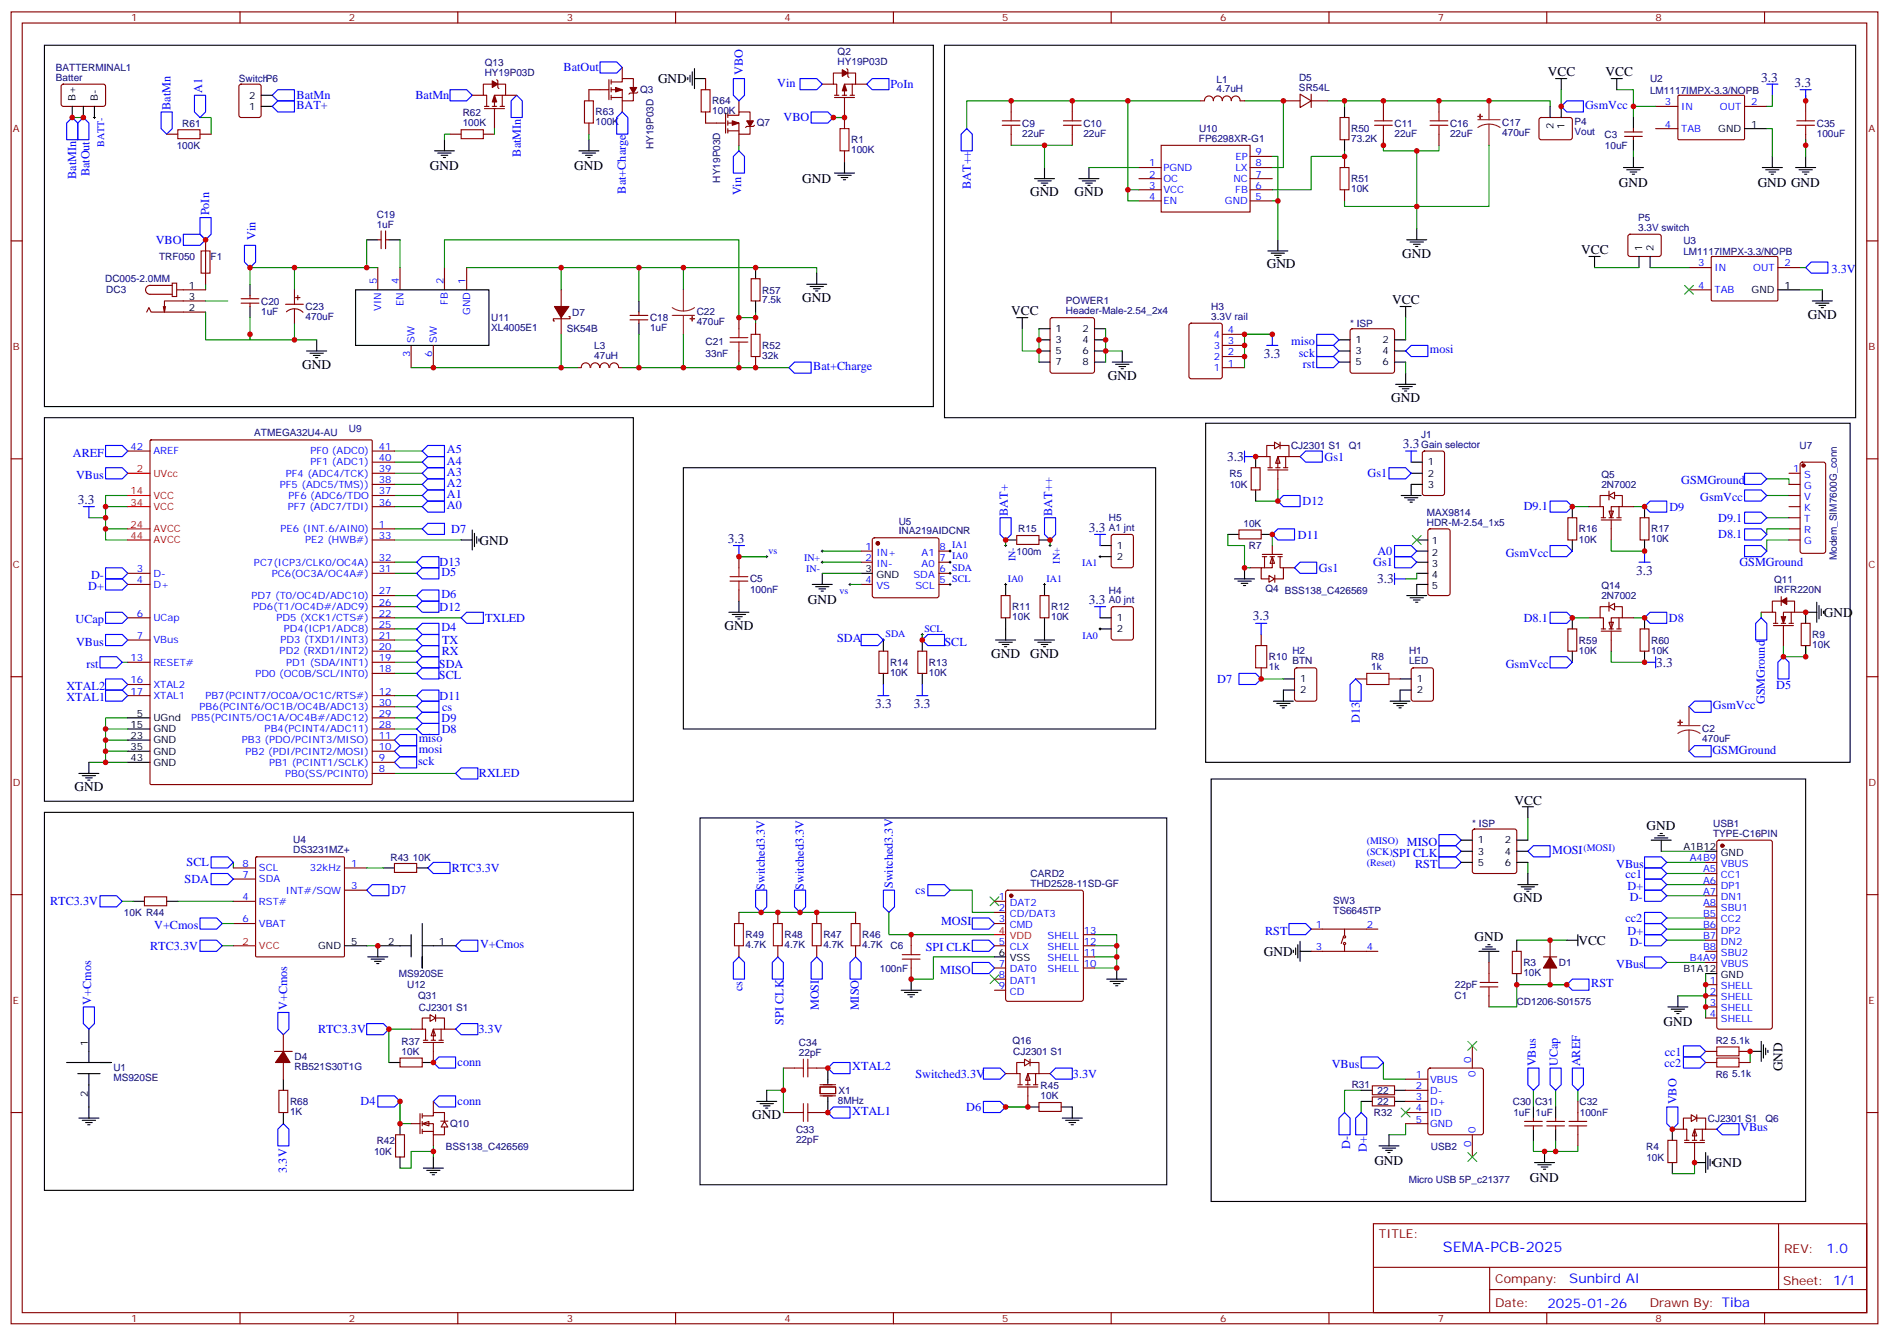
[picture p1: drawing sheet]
<svg xmlns="http://www.w3.org/2000/svg" width="600mm" height="424mm" viewBox="0 0 600 424" stroke-linecap="round" stroke-linejoin="round" font-family="sans-serif">
<defs><g id="words">
<text font-size="4.6" fill="#00f" x="458.1" y="397.3">SEMA-PCB-2025</text>
<g font-size="4.2">
<text x="208.9" y="26.3">GND</text>
<text x="491.4" y="24.2">VCC</text>
<text x="509.8" y="24.2">VCC</text>
<text x="136.5" y="54">GND</text>
<text x="182.3" y="54">GND</text>
<text x="254.7" y="58.1">GND</text>
<text x="513.9" y="59.3">GND</text>
<text x="558" y="59.3">GND GND</text>
<text x="327" y="62.3">GND</text>
<text x="341.1" y="62.3">GND</text>
<text x="445.2" y="81.7">GND</text>
<text x="502" y="80.7">VCC</text>
<text x="402.2" y="85.2">GND</text>
<text x="254.7" y="95.8">GND</text>
<text x="321" y="100.1">VCC</text>
<text x="442" y="96.6">VCC</text>
<text x="574" y="101.1">GND</text>
<text x="96" y="117">GND</text>
<text x="351.7" y="120.5">GND</text>
<text x="441.7" y="127.6">GND</text>
<text x="152.2" y="172.8">GND</text>
<text x="256.5" y="191.5">GND</text>
<text x="579.1" y="195.7">GND</text>
<text x="230" y="199.9">GND</text>
<text x="314.7" y="208.7">GND</text>
<text x="327" y="208.7">GND</text>
<text x="23.6" y="251.1">GND</text>
<text x="480.8" y="255.3">VCC</text>
<text x="522.8" y="263.2">GND</text>
<text x="480.5" y="286.4">GND</text>
<text x="468.1" y="298.6">GND</text>
<text x="501.1" y="299.8">VCC</text>
<text x="401.3" y="303.3">GND</text>
<text x="528.1" y="325.5">GND</text>
<text x="565.9" y="340" transform="rotate(-90 565.9 340)">GND</text>
<text x="238.8" y="355.1">GND</text>
<text x="436.3" y="369.8">GND</text>
<text x="543.8" y="370.3">GND</text>
<text x="485.7" y="375.1">GND</text>
</g>
<g font-size="4.2" fill="#000080">
<text x="559.2" y="26">3.3</text>
<text x="569.7" y="27.8">3.3</text>
<text x="401.3" y="113.7">3.3</text>
<text x="445.4" y="142">3.3</text>
<text x="389.6" y="146.3">3.3</text>
<text x="24.7" y="160.1">3.3</text>
<text x="231.1" y="172.4">3.3</text>
<text x="345.7" y="168.9">3.3</text>
<text x="437.3" y="185.1">3.3</text>
<text x="519.5" y="182.4">3.3</text>
<text x="345.7" y="191.8">3.3</text>
<text x="397.8" y="196.7">3.3</text>
<text x="525.8" y="211.5">3.3</text>
<text x="277.8" y="224.7">3.3</text>
<text x="290.2" y="224.7">3.3</text>
</g>
<g font-size="4.2" fill="#00f">
<text x="579.8" y="397.6">1.0</text>
<text x="498.2" y="407.1">Sunbird AI</text>
<text x="491.3" y="414.9">2025-01-26</text>
</g>
<g font-size="3.9" fill="#00f">
<text x="178.9" y="22.6">BatOut</text>
<text x="235.9" y="23.9" transform="rotate(-90 235.9 23.9)">VBO</text>
<text x="64.2" y="29.5" transform="rotate(-90 64.2 29.5)">A1</text>
<text x="246.8" y="27.5">Vin</text>
<text x="282.7" y="27.9">PoIn</text>
<text x="54.1" y="34.9" transform="rotate(-90 54.1 34.9)">BatMn</text>
<text x="94.1" y="34.5">BAT+</text>
<text x="94.1" y="31.4">BatMn</text>
<text x="131.9" y="31.5">BatMn</text>
<text x="503.2" y="34.5">GsmVcc</text>
<text x="248.8" y="38.5">VBO</text>
<text x="165.3" y="49.7" transform="rotate(-90 165.3 49.7)">BatMIn</text>
<text x="24.2" y="56.8" transform="rotate(-90 24.2 56.8)">BatMIn</text>
<text x="28.4" y="56" transform="rotate(-90 28.4 56)">BatOut</text>
<text x="308.2" y="59.9" transform="rotate(-90 308.2 59.9)">BAT++</text>
<text x="198.7" y="61.4" transform="rotate(-90 198.7 61.4)">Bat+Charge</text>
<text x="235.3" y="62" transform="rotate(-90 235.3 62)">Vin</text>
<text x="66.5" y="68.4" transform="rotate(-90 66.5 68.4)">PoIn</text>
<text x="49.4" y="77.3">VBO</text>
<text x="81.1" y="76.1" transform="rotate(-90 81.1 76.1)">Vin</text>
<text x="581.5" y="86.7">3.3V</text>
<text x="409.9" y="109.6">miso</text>
<text x="412.4" y="113.1">sck</text>
<text x="454" y="112.1">mosi</text>
<text x="258.2" y="117.4">Bat+Charge</text>
<text x="413.6" y="116.7">rst</text>
<text x="141.9" y="143.9">A5</text>
<text x="23.1" y="144.9">AREF</text>
<text x="141.9" y="147.4">A4</text>
<text x="420.5" y="146.2">Gs1</text>
<text x="24.2" y="151.9">VBus</text>
<text x="141.9" y="150.9">A3</text>
<text x="141.9" y="154.5">A2</text>
<text x="434.2" y="151.4">Gs1</text>
<text x="533.8" y="153.6">GSMGround</text>
<text x="141.9" y="158">A1</text>
<text x="141.9" y="161.5">A0</text>
<text x="413.6" y="160.3">D12</text>
<text x="483.8" y="162">D9.1</text>
<text x="539.8" y="159">GsmVcc</text>
<text x="320" y="163.6" transform="rotate(-90 320 163.6)">BAT+</text>
<text x="334.1" y="163.6" transform="rotate(-90 334.1 163.6)">BAT++</text>
<text x="530" y="162">D9</text>
<text x="545.5" y="165.5">D9.1</text>
<text x="143.3" y="169.1">D7</text>
<text x="412" y="170.9">D11</text>
<text x="545.5" y="170.8">D8.1</text>
<text x="139.6" y="179.7">D13</text>
<text x="436" y="179.7">Gs1</text>
<text x="437.3" y="176">A0</text>
<text x="478.1" y="176.6">GsmVcc</text>
<text x="552.2" y="179.7">GSMGround</text>
<text x="28.9" y="183.7">D-</text>
<text x="140.1" y="182.7">D5</text>
<text x="418.7" y="181.5">Gs1</text>
<text x="28" y="187.2">D+</text>
<text x="140.1" y="189.7">D6</text>
<text x="24" y="197.8">UCap</text>
<text x="139.6" y="193.8">D12</text>
<text x="154" y="197.3">TXLED</text>
<text x="483.8" y="197.2">D8.1</text>
<text x="529.9" y="197.3">D8</text>
<text x="140.1" y="200.3">D4</text>
<text x="265.8" y="203.8">SDA</text>
<text x="24.2" y="204.9">VBus</text>
<text x="140.3" y="208">RX</text>
<text x="140.4" y="204.4">TX</text>
<text x="299.9" y="204.9">SCL</text>
<text x="27.5" y="211.9">rst</text>
<text x="139.3" y="215.4">SCL</text>
<text x="139.3" y="211.9">SDA</text>
<text x="478.1" y="211.9">GsmVcc</text>
<text x="21.1" y="219">XTAL2</text>
<text x="139.6" y="222">D11</text>
<text x="386.4" y="216.7">D7</text>
<text x="563.9" y="218.5">D5</text>
<text x="21.1" y="222.5">XTAL1</text>
<text x="140.4" y="225.5">cs</text>
<text x="543.8" y="225">GsmVcc</text>
<text x="560.3" y="223.4" transform="rotate(-90 560.3 223.4)">GSMGround</text>
<text x="140.2" y="229">D9</text>
<text x="140.2" y="232.5">D8</text>
<text x="431.7" y="229.4" transform="rotate(-90 431.7 229.4)">D13</text>
<text x="132.9" y="235.5">miso</text>
<text x="132.9" y="239.1">mosi</text>
<text x="543.7" y="239.1">GSMGround</text>
<text x="132.8" y="242.6">sck</text>
<text x="152" y="246.7">RXLED</text>
<text x="446.7" y="268.4">MISO</text>
<text x="59.3" y="274.9">SCL</text>
<text x="442.1" y="271.9">SPI CLK</text>
<text x="449.3" y="275.4">RST</text>
<text x="492.8" y="270.8">MOSI</text>
<text x="513.1" y="275.4">VBus</text>
<text x="58.6" y="280.2">SDA</text>
<text x="143.5" y="276.6">RTC3.3V</text>
<text x="283.4" y="281.9" transform="rotate(-90 283.4 281.9)">Switched3.3V</text>
<text x="516.1" y="278.4">cc1</text>
<text x="15.9" y="287.3">RTC3.3V</text>
<text x="124.3" y="283.8">D7</text>
<text x="242.9" y="282.3" transform="rotate(-90 242.9 282.3)">Switched3.3V</text>
<text x="255.2" y="282.3" transform="rotate(-90 255.2 282.3)">Switched3.3V</text>
<text x="290.6" y="283.6">cs</text>
<text x="516.7" y="282.5">D+</text>
<text x="517.4" y="286">D-</text>
<text x="298.8" y="293.7">MOSI</text>
<text x="516.1" y="292.6">cc2</text>
<text x="49" y="294.8">V+Cmos</text>
<text x="401.6" y="296.6">RST</text>
<text x="516.7" y="296.6">D+</text>
<text x="47.7" y="301.4">RTC3.3V</text>
<text x="152.4" y="300.8">V+Cmos</text>
<text x="293.9" y="301.9">SPI CLK</text>
<text x="517.4" y="300.1">D-</text>
<text x="298.5" y="308.9">MISO</text>
<text x="513.1" y="307.2">VBus</text>
<text x="235.8" y="314.5" transform="rotate(-90 235.8 314.5)">cs</text>
<text x="505.2" y="313.2">RST</text>
<text x="28.9" y="318.8" transform="rotate(-90 28.9 318.8)">V+Cmos</text>
<text x="91.2" y="320.5" transform="rotate(-90 91.2 320.5)">V+Cmos</text>
<text x="259.9" y="320.6" transform="rotate(-90 259.9 320.6)">MOSI</text>
<text x="272.7" y="320.6" transform="rotate(-90 272.7 320.6)">MISO</text>
<text x="101" y="327.9">RTC3.3V</text>
<text x="151.9" y="327.9">3.3V</text>
<text x="248.7" y="325.1" transform="rotate(-90 248.7 325.1)">SPI CLK</text>
<text x="528.5" y="334.9">cc1</text>
<text x="145.3" y="338.4">conn</text>
<text x="270.6" y="339.6">XTAL2</text>
<text x="422.8" y="338.9">VBus</text>
<text x="487.6" y="338.4" transform="rotate(-90 487.6 338.4)">VBus</text>
<text x="494.6" y="338.3" transform="rotate(-90 494.6 338.3)">UCap</text>
<text x="501.7" y="338.4" transform="rotate(-90 501.7 338.4)">AREF</text>
<text x="528.4" y="338.5">cc2</text>
<text x="290.6" y="342.1">Switched3.3V</text>
<text x="340.6" y="342">3.3V</text>
<text x="114.5" y="350.7">D4</text>
<text x="145.3" y="350.7">conn</text>
<text x="270.6" y="353.7">XTAL1</text>
<text x="306.8" y="352.4">D6</text>
<text x="532.3" y="350.4" transform="rotate(-90 532.3 350.4)">VBO</text>
<text x="552.5" y="359">VBus</text>
<text x="428.6" y="364.6" transform="rotate(-90 428.6 364.6)">D-</text>
<text x="433.9" y="365.4" transform="rotate(-90 433.9 365.4)">D+</text>
<text x="91.1" y="372.1" transform="rotate(-90 91.1 372.1)">3.3V</text>
</g>
<g font-size="3.9" fill="#800">
<text x="437.8" y="392.9">TITLE:</text>
<text x="566.4" y="397.6">REV:</text>
<text x="474.7" y="407.1">Company:</text>
<text x="566.1" y="407.7">Sheet: 1/1</text>
<text x="474.7" y="414.8">Date:</text>
<text x="523.7" y="414.8">Drawn By: Tiba</text>
</g>
<g font-size="3.2" fill="#800">
<text x="41.6" y="6.8">1</text>
<text x="110.8" y="6.8">2</text>
<text x="179.9" y="6.8">3</text>
<text x="249.1" y="6.8">4</text>
<text x="318.2" y="6.8">5</text>
<text x="387.3" y="6.8">6</text>
<text x="456.5" y="6.8">7</text>
<text x="525.6" y="6.8">8</text>
<text x="4.1" y="41.9">A</text>
<text x="593.2" y="41.9">A</text>
<text x="4.1" y="111">B</text>
<text x="593.2" y="111">B</text>
<text x="4.1" y="180.2">C</text>
<text x="593.2" y="180.2">C</text>
<text x="4.1" y="249.3">D</text>
<text x="593.2" y="249.3">D</text>
<text x="4.1" y="318.5">E</text>
<text x="593.2" y="318.5">E</text>
<text x="41.6" y="419.5">1</text>
<text x="110.8" y="419.5">2</text>
<text x="179.9" y="419.5">3</text>
<text x="249.1" y="419.5">4</text>
<text x="318.2" y="419.5">5</text>
<text x="387.3" y="419.5">6</text>
<text x="456.5" y="419.5">7</text>
<text x="525.6" y="419.5">8</text>
</g>
<g font-size="3.2" fill="#000080">
<text x="265.9" y="17.5">Q2</text>
<text x="17.8" y="22.5">BATTERMINAL1</text>
<text x="153.9" y="21.1">Q13</text>
<text x="265.9" y="20.7">HY19P03D</text>
<text x="17.8" y="25.6">Batter</text>
<text x="75.8" y="26">SwitchP6</text>
<text x="153.9" y="24.2">HY19P03D</text>
<text x="203.2" y="29.5">Q3</text>
<text x="386.2" y="29.1">4.7uH</text>
<text x="386.2" y="26.2">L1</text>
<text x="412.4" y="28.8">SR54L</text>
<text x="412.4" y="25.6">D5</text>
<text x="523.9" y="29.7">LM1117IMPX-3.3/NOPB</text>
<text x="523.9" y="26.1">U2</text>
<text x="226.1" y="33.1">R64</text>
<text x="57.9" y="40.2">R61</text>
<text x="146.9" y="40.1">100K</text>
<text x="146.9" y="36.9">R62</text>
<text x="189.1" y="39.8">100K</text>
<text x="189.1" y="36.6">R63</text>
<text x="226.1" y="36.2">100K</text>
<text x="240.2" y="40.1">Q7</text>
<text x="324.6" y="40.2">C9</text>
<text x="344" y="40.2">C10</text>
<text x="380.7" y="41.9">U10</text>
<text x="429" y="42">R50</text>
<text x="442.7" y="40.2">C11</text>
<text x="460.4" y="40.2">C16</text>
<text x="477" y="40.1">C17</text>
<text x="499.9" y="39.8">P4</text>
<text x="576.8" y="40.2">C35</text>
<text x="56.1" y="47.3">100K</text>
<text x="207.4" y="47.3" transform="rotate(-90 207.4 47.3)">HY19P03D</text>
<text x="270.2" y="45.4">R1</text>
<text x="324.6" y="43.4">22uF</text>
<text x="344" y="43.4">22uF</text>
<text x="380.7" y="45">FP6298XR-G1</text>
<text x="429" y="45.1">73.2K</text>
<text x="442.7" y="43.4">22uF</text>
<text x="460.4" y="43.4">22uF</text>
<text x="477" y="43.3">470uF</text>
<text x="499.9" y="42.9">Vout</text>
<text x="509.4" y="43.7">C3</text>
<text x="509.5" y="47.2">10uF</text>
<text x="576.8" y="43.4">100uF</text>
<text x="270.2" y="48.6">100K</text>
<text x="228.6" y="57.9" transform="rotate(-90 228.6 57.9)">HY19P03D</text>
<text x="429" y="57.9">R51</text>
<text x="429" y="61">10K</text>
<text x="119.6" y="69">C19</text>
<text x="520.1" y="70.1">P5</text>
<text x="119.6" y="72.2">1uF</text>
<text x="520.1" y="73.3">3.3V switch</text>
<text x="534.5" y="77.3">U3</text>
<text x="50.5" y="82.5">TRF050</text>
<text x="66.9" y="82.5">F1</text>
<text x="534.5" y="80.8">LM1117IMPX-3.3/NOPB</text>
<text x="33.4" y="89.6">DC005-2.0MM</text>
<text x="33.8" y="93.1">DC3</text>
<text x="242" y="93.1">R57</text>
<text x="82.9" y="99.8">1uF</text>
<text x="82.9" y="96.6">C20</text>
<text x="97" y="101.5">470uF</text>
<text x="97" y="98.3">C23</text>
<text x="155.9" y="101.9">U11</text>
<text x="181.7" y="100.2">D7</text>
<text x="206.4" y="101.8">C18</text>
<text x="221.2" y="100.1">C22</text>
<text x="242" y="96.3">7.5k</text>
<text x="338.4" y="99.7">Header-Male-2.54_2x4</text>
<text x="338.4" y="96.6">POWER1</text>
<text x="384.5" y="101.5">3.3V rail</text>
<text x="384.5" y="98.3">H3</text>
<text x="155.9" y="105.1">XL4005E1</text>
<text x="179.9" y="105.4">SK54B</text>
<text x="206.4" y="105">1uF</text>
<text x="221.2" y="103.3">470uF</text>
<text x="428.6" y="103.8">* ISP</text>
<text x="188.7" y="110.9">L3</text>
<text x="224" y="113.1">33nF</text>
<text x="224" y="109.6">C21</text>
<text x="242" y="113.9">32k</text>
<text x="242" y="110.8">R52</text>
<text x="188.7" y="114.1">47uH</text>
<text x="110.8" y="137.2">U9</text>
<text x="80.7" y="138.4">ATMEGA32U4-AU</text>
<text x="409.9" y="142.5">CJ2301 S1</text>
<text x="428.2" y="142.5">Q1</text>
<text x="451.2" y="142.1">Gain selector</text>
<text x="451.2" y="138.9">J1</text>
<text x="571.3" y="142.4">U7</text>
<text x="390.3" y="151.4">R5</text>
<text x="390.4" y="154.9">10K</text>
<text x="508.4" y="154.8">2N7002</text>
<text x="508.4" y="151.6">Q5</text>
<text x="285.3" y="166.5">U5</text>
<text x="352.1" y="165.4">H5</text>
<text x="394.8" y="167.1">10K</text>
<text x="453" y="166.8">HDR-M-2.54_1x5</text>
<text x="453" y="163.6">MAX9814</text>
<text x="285.3" y="169.6">INA219AIDCNR</text>
<text x="323.3" y="168.9">R15</text>
<text x="352.1" y="168.5">A1 jnt</text>
<text x="501.3" y="172.1">10K</text>
<text x="501.3" y="168.9">R16</text>
<text x="524.2" y="172.1">10K</text>
<text x="524.2" y="168.9">R17</text>
<text x="322.7" y="176">100m</text>
<text x="396.5" y="174.3">R7</text>
<text x="583.1" y="177.8" transform="rotate(-90 583.1 177.8)">Modem_SIM7600G_conn</text>
<text x="238.1" y="184.8">C5</text>
<text x="563.2" y="185.1">Q11</text>
<text x="238.1" y="188.1">100nF</text>
<text x="352.1" y="191.5">A0 jnt</text>
<text x="352.1" y="188.3">H4</text>
<text x="401.7" y="187.8">Q4 BSS138_C426569</text>
<text x="508.4" y="190">2N7002</text>
<text x="508.4" y="186.9">Q14</text>
<text x="563.2" y="188.3">IRFR220N</text>
<text x="321.4" y="196.9">10K</text>
<text x="321.4" y="193.6">R11</text>
<text x="333.7" y="196.9">10K</text>
<text x="333.7" y="193.6">R12</text>
<text x="575.4" y="202.5">R9</text>
<text x="402.9" y="209.6">R10</text>
<text x="410.3" y="207.7">H2</text>
<text x="435.3" y="209.4">R8</text>
<text x="447.3" y="207.7">H1</text>
<text x="501.3" y="207.4">10K</text>
<text x="501.3" y="204.2">R59</text>
<text x="524.2" y="207.4">10K</text>
<text x="524.2" y="204.2">R60</text>
<text x="575.4" y="205.7">10K</text>
<text x="282.6" y="214.5">10K</text>
<text x="282.6" y="211.3">R14</text>
<text x="294.9" y="214.5">10K</text>
<text x="294.9" y="211.3">R13</text>
<text x="402.9" y="212.7">1k</text>
<text x="410.3" y="210.9">BTN</text>
<text x="435.3" y="212.6">1k</text>
<text x="447.3" y="210.9">LED</text>
<text x="540.5" y="232.4">C2</text>
<text x="540.5" y="235.5">470uF</text>
<text x="467.4" y="262.6">* ISP</text>
<text x="543.9" y="262.4">USB1</text>
<text x="93.1" y="267.5">U4</text>
<text x="543.9" y="265.5">TYPE-C16PIN</text>
<text x="93.1" y="270.7">DS3231MZ+</text>
<text x="124" y="273.1">R43</text>
<text x="131.1" y="273.1">10K</text>
<text x="327.2" y="281.4">THD2528-11SD-GF</text>
<text x="327.2" y="278.2">CARD2</text>
<text x="423.3" y="286.9">SW3</text>
<text x="39.4" y="290.7">10K R44</text>
<text x="423.3" y="290.1">TS6645TP</text>
<text x="236.7" y="297.7">R49</text>
<text x="249.1" y="297.7">R48</text>
<text x="261.4" y="297.7">R47</text>
<text x="273.8" y="297.7">R46</text>
<text x="236.7" y="300.9">4.7K</text>
<text x="249.1" y="300.9">4.7K</text>
<text x="261.4" y="300.9">4.7K</text>
<text x="273.8" y="300.9">4.7K</text>
<text x="282.7" y="301.3">C6</text>
<text x="126.6" y="310.1">MS920SE</text>
<text x="279.3" y="308.3">100nF</text>
<text x="483.7" y="309.8">10K</text>
<text x="483.7" y="306.5">R3</text>
<text x="494.9" y="306.5">D1</text>
<text x="129.3" y="313.6">U12</text>
<text x="132.7" y="317.1">Q31</text>
<text x="461.8" y="317.1">C1</text>
<text x="461.9" y="313.6">22pF</text>
<text x="133" y="320.7">CJ2301 S1</text>
<text x="481.5" y="319">CD1206-S01575</text>
<text x="127.5" y="334.7">10K</text>
<text x="127.5" y="331.5">R37</text>
<text x="253.7" y="335">22pF</text>
<text x="253.7" y="331.9">C34</text>
<text x="321.5" y="331.2">Q16</text>
<text x="321.7" y="334.8">CJ2301 S1</text>
<text x="544.7" y="331.2">R2</text>
<text x="549.5" y="331.2">5.1k</text>
<text x="36" y="340">U1</text>
<text x="93.5" y="339.6">RB521S30T1G</text>
<text x="93.5" y="336.4">D4</text>
<text x="549.9" y="341.7">5.1k</text>
<text x="36" y="343.1">MS920SE</text>
<text x="266.2" y="347.1">X1</text>
<text x="330.4" y="345.6">R45</text>
<text x="429.1" y="345.3">R31</text>
<text x="437.4" y="347.1">22</text>
<text x="544.7" y="342">R6</text>
<text x="92.1" y="353.7">1K</text>
<text x="92.1" y="350.6">R68</text>
<text x="266" y="350.3">8MHz</text>
<text x="330.4" y="348.8">10K</text>
<text x="437.4" y="350.6">22</text>
<text x="480.3" y="350.6">C30</text>
<text x="487.3" y="350.6">C31</text>
<text x="501.5" y="350.7">C32</text>
<text x="142.9" y="357.7">Q10</text>
<text x="252.7" y="359.5">C33</text>
<text x="436.2" y="354.2">R32</text>
<text x="480.5" y="354.2">1uF</text>
<text x="487.5" y="354.2">1uF</text>
<text x="501.6" y="354.2">100nF</text>
<text x="542.2" y="355.9">CJ2301 S1</text>
<text x="560.5" y="355.9">Q6</text>
<text x="119.6" y="362.9">R42</text>
<text x="141.6" y="364.8">BSS138_C426569</text>
<text x="252.7" y="362.7">22pF</text>
<text x="454.3" y="364.8">USB2</text>
<text x="522.6" y="364.8">R4</text>
<text x="118.8" y="366.5">10K</text>
<text x="522.7" y="368.3">10K</text>
<text x="447.3" y="375.2">Micro USB 5P_c21377</text>
</g>
<g font-size="3.2">
<text x="24" y="32" transform="rotate(-90 24 32)">B+</text>
<text x="31" y="32" transform="rotate(-90 31 32)">B-</text>
<text x="79.1" y="34.8">1</text>
<text x="79.1" y="31.3">2</text>
<text x="493.2" y="41.1" transform="rotate(-90 493.2 41.1)">2</text>
<text x="496.7" y="41.1" transform="rotate(-90 496.7 41.1)">1</text>
<text x="545.5" y="41.9">GND</text>
<text x="556" y="40.5">1</text>
<text x="521.4" y="79.6" transform="rotate(-90 521.4 79.6)">1</text>
<text x="524.9" y="79.6" transform="rotate(-90 524.9 79.6)">2</text>
<text x="60" y="95.1">3</text>
<text x="60" y="91.6">1</text>
<text x="556.1" y="93">GND</text>
<text x="566.6" y="91.6">1</text>
<text x="60" y="98.7">2</text>
<text x="335.1" y="105.4">1</text>
<text x="343.7" y="105.4">2</text>
<text x="335.1" y="108.9">3</text>
<text x="335.1" y="112.4">5</text>
<text x="343.7" y="108.9">4</text>
<text x="343.7" y="112.4">6</text>
<text x="430.4" y="108.9">1</text>
<text x="430.4" y="112.4">3</text>
<text x="439" y="108.9">2</text>
<text x="439" y="112.4">4</text>
<text x="335.1" y="116">7</text>
<text x="343.7" y="116">8</text>
<text x="430.4" y="116">5</text>
<text x="439" y="116">6</text>
<text x="453.3" y="147.7">1</text>
<text x="453.3" y="154.8">3</text>
<text x="453.3" y="151.2">2</text>
<text x="454.6" y="172.8">1</text>
<text x="354.5" y="174.2">1</text>
<text x="354.5" y="177.7">2</text>
<text x="454.6" y="176.3">2</text>
<text x="454.6" y="179.8">3</text>
<text x="274.7" y="181.6">3</text>
<text x="278.2" y="183.3">GND</text>
<text x="454.6" y="183.3">4</text>
<text x="454.6" y="186.9">5</text>
<text x="354.5" y="197.1">1</text>
<text x="354.5" y="200.6">2</text>
<text x="412.7" y="216.5">1</text>
<text x="412.7" y="220">2</text>
<text x="449.8" y="216.5">1</text>
<text x="449.8" y="220">2</text>
<text x="43.5" y="227.4">5</text>
<text x="41.5" y="231">15</text>
<text x="48.7" y="232.4">GND</text>
<text x="48.7" y="228.8">UGnd</text>
<text x="41.5" y="234.5">23</text>
<text x="41.5" y="238">35</text>
<text x="48.7" y="235.9">GND</text>
<text x="48.7" y="239.4">GND</text>
<text x="41.5" y="241.5">43</text>
<text x="48.7" y="243">GND</text>
<text x="469.2" y="267.7">1</text>
<text x="477.8" y="267.7">2</text>
<text x="534.5" y="269.8">A1B12</text>
<text x="469.2" y="271.2">3</text>
<text x="469.2" y="274.7">5</text>
<text x="477.8" y="271.2">4</text>
<text x="477.8" y="274.7">6</text>
<text x="546.3" y="271.5">GND</text>
<text x="111.5" y="299.8">5</text>
<text x="123.2" y="299.8">2</text>
<text x="139.3" y="299.8">1</text>
<text x="101" y="301.2">GND</text>
<text x="317.1" y="303.3">6</text>
<text x="320.6" y="305">VSS</text>
<text x="534.5" y="308.6">B1A12</text>
<text x="546.3" y="310.3">GND</text>
<text x="27.9" y="331.9" transform="rotate(-90 27.9 331.9)">1</text>
<text x="27.9" y="348" transform="rotate(-90 27.9 348)">2</text>
</g>
<g font-size="3.2" fill="#00f">
<text x="528.6" y="33.4">3</text>
<text x="533.8" y="34.8">IN</text>
<text x="546" y="34.8">OUT</text>
<text x="556" y="33.4">2</text>
<text x="528.6" y="40.5">4</text>
<text x="533.8" y="41.9">TAB</text>
<text x="33.1" y="46.6" transform="rotate(-90 33.1 46.6)">BATT-</text>
<text x="364.9" y="52.8">1</text>
<text x="392.2" y="50.7">EP</text>
<text x="398.6" y="52.8">8</text>
<text x="398.6" y="49.3">9</text>
<text x="364.9" y="56.3">2</text>
<text x="364.9" y="59.9">3</text>
<text x="369.4" y="54.2">PGND</text>
<text x="369.4" y="57.7">OC</text>
<text x="391.6" y="57.7">NC</text>
<text x="392.2" y="54.2">LX</text>
<text x="398.6" y="59.9">6</text>
<text x="398.6" y="56.3">7</text>
<text x="364.9" y="63.4">4</text>
<text x="369.4" y="61.3">VCC</text>
<text x="369.4" y="64.8">EN</text>
<text x="388.9" y="64.8">GND</text>
<text x="392.2" y="61.3">FB</text>
<text x="398.6" y="63.4">5</text>
<text x="539.1" y="84.6">3</text>
<text x="544.3" y="86">IN</text>
<text x="556.6" y="86">OUT</text>
<text x="566.6" y="84.6">2</text>
<text x="119.6" y="90.2" transform="rotate(-90 119.6 90.2)">5</text>
<text x="126.6" y="90.2" transform="rotate(-90 126.6 90.2)">4</text>
<text x="140.8" y="90.2" transform="rotate(-90 140.8 90.2)">2</text>
<text x="147.8" y="90.2" transform="rotate(-90 147.8 90.2)">1</text>
<text x="539.1" y="91.6">4</text>
<text x="544.3" y="93">TAB</text>
<text x="121" y="98.6" transform="rotate(-90 121 98.6)">VIN</text>
<text x="128.1" y="97.1" transform="rotate(-90 128.1 97.1)">EN</text>
<text x="142.2" y="96.7" transform="rotate(-90 142.2 96.7)">FB</text>
<text x="149.2" y="100" transform="rotate(-90 149.2 100)">GND</text>
<text x="385.3" y="107.1">4</text>
<text x="389.8" y="105.7">4</text>
<text x="130.2" y="113.4" transform="rotate(-90 130.2 113.4)">3</text>
<text x="131.6" y="108.9" transform="rotate(-90 131.6 108.9)">SW</text>
<text x="137.2" y="113.4" transform="rotate(-90 137.2 113.4)">6</text>
<text x="138.6" y="108.9" transform="rotate(-90 138.6 108.9)">SW</text>
<text x="385.3" y="110.7">3</text>
<text x="389.8" y="112.8">2</text>
<text x="389.8" y="109.3">3</text>
<text x="385.3" y="117.7">1</text>
<text x="385.3" y="114.2">2</text>
<text x="389.8" y="116.3">1</text>
<text x="41.5" y="142.8">42</text>
<text x="120.3" y="142.8">41</text>
<text x="48.7" y="144.2">AREF</text>
<text x="98.5" y="144.2">PF0 (ADC0)</text>
<text x="98.5" y="147.7">PF1 (ADC1)</text>
<text x="120.3" y="146.3">40</text>
<text x="120.3" y="149.8">39</text>
<text x="569.3" y="149.8">1</text>
<text x="88.8" y="154.8">PF5 (ADC5/TMS))</text>
<text x="90.7" y="151.2">PF4 (ADC4/TCK)</text>
<text x="120.3" y="153.4">38</text>
<text x="572.8" y="155.1">G</text>
<text x="572.8" y="151.6">S</text>
<text x="91.4" y="161.8">PF7 (ADC7/TDI)</text>
<text x="91.6" y="158.3">PF6 (ADC6/TDO</text>
<text x="120.3" y="156.9">37</text>
<text x="120.3" y="160.4">36</text>
<text x="572.8" y="158.6">V</text>
<text x="120.3" y="167.5">1</text>
<text x="572.8" y="165.7">T</text>
<text x="572.8" y="162.2">K</text>
<text x="89" y="168.9">PE6 (INT.6/AIN0)</text>
<text x="96.9" y="172.4">PE2 (HWB#)</text>
<text x="120.3" y="171">33</text>
<text x="572.8" y="172.8">G</text>
<text x="572.8" y="169.2">R</text>
<text x="80.6" y="179.5">PC7(ICP3/CLK0/OC4A)</text>
<text x="120.3" y="178">32</text>
<text x="244" y="175.8">vs</text>
<text x="255.3" y="178">IN+</text>
<text x="274.7" y="174.5">1</text>
<text x="274.7" y="178">2</text>
<text x="278.2" y="176.3">IN+</text>
<text x="278.2" y="179.8">IN-</text>
<text x="292.6" y="179.8">A0</text>
<text x="292.6" y="176.3">A1</text>
<text x="298.3" y="178">7 IA0</text>
<text x="298.3" y="174.5">8 IA1</text>
<text x="322.4" y="178.2" transform="rotate(-90 322.4 178.2)">IN-</text>
<text x="336.5" y="178.9" transform="rotate(-90 336.5 178.9)">IN+</text>
<text x="343.5" y="179.7">IA1</text>
<text x="43.5" y="181.6">3</text>
<text x="43.5" y="185.1">4</text>
<text x="48.7" y="183">D-</text>
<text x="86.3" y="183">PC6(OC3A/OC4A#)</text>
<text x="120.3" y="181.6">31</text>
<text x="256" y="181.5">IN-</text>
<text x="274.7" y="185.1">4</text>
<text x="290" y="183.3">SDA</text>
<text x="298.3" y="185.1">5 SCL</text>
<text x="298.3" y="181.6">6 SDA</text>
<text x="319.9" y="184.6">IA0</text>
<text x="332.3" y="184.6">IA1</text>
<text x="48.7" y="186.5">D+</text>
<text x="79.9" y="190">PD7 (T0/OC4D/ADC10)</text>
<text x="120.3" y="188.6">27</text>
<text x="266.5" y="188.6">vs</text>
<text x="278.2" y="186.9">VS</text>
<text x="290.6" y="186.9">SCL</text>
<text x="43.5" y="195.7">6</text>
<text x="48.7" y="197.1">UCap</text>
<text x="80.4" y="193.6">PD6(T1/OC4D#/ADC9)</text>
<text x="87.8" y="197.1">PD5 (XCK1/CTS#)</text>
<text x="120.3" y="195.7">22</text>
<text x="120.3" y="192.2">26</text>
<text x="43.5" y="202.7">7</text>
<text x="90.1" y="200.6">PD4(ICP1/ADC8)</text>
<text x="120.3" y="202.7">21</text>
<text x="120.3" y="199.2">25</text>
<text x="281.1" y="202.2">SDA</text>
<text x="293.5" y="200.4">SCL</text>
<text x="343.6" y="202.7">IA0</text>
<text x="41.5" y="209.8">13</text>
<text x="48.7" y="204.2">VBus</text>
<text x="88.8" y="207.7">PD2 (RXD1/INT2)</text>
<text x="89" y="204.2">PD3 (TXD1/INT3)</text>
<text x="120.3" y="209.8">19</text>
<text x="120.3" y="206.3">20</text>
<text x="48.7" y="211.2">RESET#</text>
<text x="81.1" y="214.7">PD0 (OC0B/SCL/INT0)</text>
<text x="90.8" y="211.2">PD1 (SDA/INT1)</text>
<text x="120.3" y="213.3">18</text>
<text x="41.5" y="220.4">17</text>
<text x="41.5" y="216.9">16</text>
<text x="48.7" y="221.8">XTAL1</text>
<text x="48.7" y="218.3">XTAL2</text>
<text x="65.2" y="221.8">PB7(PCINT7/OC0A/OC1C/RTS#)</text>
<text x="120.3" y="220.4">12</text>
<text x="63.3" y="225.3">PB6(PCINT6/OC1B/OC4B/ADC13)</text>
<text x="120.3" y="227.4">29</text>
<text x="120.3" y="223.9">30</text>
<text x="60.7" y="228.8">PB5(PCINT5/OC1A/OC4B#/ADC12)</text>
<text x="84" y="232.4">PB4(PCINT4/ADC11)</text>
<text x="120.3" y="231">28</text>
<text x="76.8" y="235.9">PB3 (PDO/PCINT3/MISO)</text>
<text x="78" y="239.4">PB2 (PDI/PCINT2/MOSI)</text>
<text x="120.3" y="238">10</text>
<text x="120.3" y="234.5">11</text>
<text x="85.4" y="243">PB1 (PCINT1/SCLK)</text>
<text x="120.3" y="245.1">8</text>
<text x="120.3" y="241.5">9</text>
<text x="90.5" y="246.5">PB0(SS/PCINT0)</text>
<text x="433.9" y="267.8">(MISO)</text>
<text x="77" y="275.1">8</text>
<text x="111.5" y="275.1">1</text>
<text x="433.9" y="274.9">(Reset)</text>
<text x="433.9" y="271.4">(SCK)</text>
<text x="502.7" y="270.1">(MOSI)</text>
<text x="536.5" y="273.3">A4B9</text>
<text x="546.3" y="275.1">VBUS</text>
<text x="77" y="278.6">7</text>
<text x="82.2" y="280">SDA</text>
<text x="82.2" y="276.5">SCL</text>
<text x="98.3" y="276.5">32kHz</text>
<text x="540.7" y="276.8">A5</text>
<text x="540.7" y="280.4">A6</text>
<text x="546.3" y="278.6">CC1</text>
<text x="77" y="285.6">4</text>
<text x="82.2" y="287.1">RST#</text>
<text x="90.8" y="283.5">INT#/SQW</text>
<text x="111.5" y="282.1">3</text>
<text x="317.1" y="285.6">1</text>
<text x="320.6" y="287.4">DAT2</text>
<text x="540.7" y="283.9">A7</text>
<text x="540.7" y="287.4">A8</text>
<text x="546.3" y="282.1">DP1</text>
<text x="546.3" y="285.6">DN1</text>
<text x="77" y="292.7">6</text>
<text x="317.1" y="289.2">2</text>
<text x="317.1" y="292.7">3</text>
<text x="320.6" y="290.9">CD/DAT3</text>
<text x="540.7" y="290.9">B5</text>
<text x="546.3" y="289.2">SBU1</text>
<text x="546.3" y="292.7">CC2</text>
<text x="82.2" y="294.1">VBAT</text>
<text x="317.1" y="299.8">5</text>
<text x="320.6" y="294.5">CMD</text>
<text x="332.6" y="298">SHELL</text>
<text x="344.1" y="299.8">12</text>
<text x="344.1" y="296.2">13</text>
<text x="417.8" y="294.5">1</text>
<text x="433.9" y="294.5">2</text>
<text x="540.7" y="294.5">B6</text>
<text x="540.7" y="298">B7</text>
<text x="546.3" y="296.2">DP2</text>
<text x="546.3" y="299.8">DN2</text>
<text x="320.6" y="301.5">CLX</text>
<text x="332.6" y="305">SHELL</text>
<text x="332.6" y="301.5">SHELL</text>
<text x="344.1" y="303.3">11</text>
<text x="417.8" y="301.5">3</text>
<text x="433.9" y="301.5">4</text>
<text x="536.5" y="305">B4A9</text>
<text x="540.7" y="301.5">B8</text>
<text x="546.3" y="303.3">SBU2</text>
<text x="317.1" y="306.8">7</text>
<text x="317.1" y="310.3">8</text>
<text x="320.6" y="308.6">DAT0</text>
<text x="332.6" y="308.6">SHELL</text>
<text x="344.1" y="306.8">10</text>
<text x="546.3" y="306.8">VBUS</text>
<text x="317.1" y="313.9">9</text>
<text x="320.6" y="312.1">DAT1</text>
<text x="320.6" y="315.6">CD</text>
<text x="542.9" y="312.1">1</text>
<text x="542.9" y="315.6">2</text>
<text x="546.3" y="313.9">SHELL</text>
<text x="546.3" y="317.4">SHELL</text>
<text x="542.9" y="319.2">3</text>
<text x="542.9" y="322.7">4</text>
<text x="546.3" y="320.9">SHELL</text>
<text x="546.3" y="324.4">SHELL</text>
<text x="467.1" y="337.1" transform="rotate(-90 467.1 337.1)">0</text>
<text x="468.5" y="341.6" transform="rotate(-90 468.5 341.6)">0</text>
<text x="449.5" y="342.1">1</text>
<text x="449.5" y="345.6">2</text>
<text x="454" y="343.5">VBUS</text>
<text x="454" y="347">D-</text>
<text x="449.5" y="349.1">3</text>
<text x="449.5" y="352.7">4</text>
<text x="454" y="350.6">D+</text>
<text x="449.5" y="356.2">5</text>
<text x="454" y="354.1">ID</text>
<text x="454" y="357.6">GND</text>
<text x="468.5" y="359.4" transform="rotate(-90 468.5 359.4)">0</text>
<text x="467.1" y="363.9" transform="rotate(-90 467.1 363.9)">0</text>
</g>
<g font-size="3.2" fill="#f00">
<text x="43.5" y="149.8">2</text>
<text x="48.7" y="151.2">UVcc</text>
<text x="41.5" y="156.9">14</text>
<text x="41.5" y="160.4">34</text>
<text x="48.7" y="158.3">VCC</text>
<text x="48.7" y="161.8">VCC</text>
<text x="41.5" y="167.5">24</text>
<text x="41.5" y="171">44</text>
<text x="48.7" y="168.9">AVCC</text>
<text x="48.7" y="172.4">AVCC</text>
<text x="77" y="299.8">2</text>
<text x="317.1" y="296.2">4</text>
<text x="320.6" y="298">VDD</text>
<text x="82.2" y="301.2">VCC</text>
</g>
</g></defs>
<g fill="none" stroke="#870000" stroke-width=".35">
<path d="M3.5 3.8h592.7v416.3h-592.7zM7.1 7.3h585.6v409.2h-585.6zM76.2 3.8v3.5M145.3 3.8v3.5M214.5 3.8v3.5M283.6 3.8v3.5M352.8 3.8v3.5M421.9 3.8v3.5M491.1 3.8v3.5M560.2 3.8v3.5M525.6 33.8h7.1M532.8 30.4l.2-.2 20.7 .1 .2 .3-.1 13.6-.3 .1h-20.6l-.2-.3z"/>
<path d="M553.9 33.8h7M573.3 32v3.5M515.8 41.9h5.6M515.8 43.3h5.6M518.6 40.8v1.1M518.6 43.3v1M525.6 40.8h7.1M573.3 42.6v3.5M3.5 76.4h3.6M592.7 76.4h3.5M333.6 101l.5-.2h12.7l.5 .2 .2 .5v16.2l-.2 .5-.5 .2h-12.7l-.5-.2-.2-.5v-16.2zM377.7 102.8l.5-.2h9.1l.7 .4 .1 16.5-.5 .6-9.4 .1-.7-.5v-16.4z"/>
<path d="M388.1 116.7h7M388.1 113.1h7M388.1 109.6h7M388.1 106.1h7M428.9 104.5l.4-.2h12.7l.5 .2 .2 .5v12.7l-.2 .5-.5 .2h-12.7l-.5-.2-.2-.5v-12.7zM47.7 139.8l.3-.2h69.8l.3 .2 .1 108.8-.2 .3-70 .1-.3-.2zM3.5 145.6h3.6M40.6 143.1h7M118.2 143.1h7M118.2 146.6h7M118.2 150.2h7M118.2 153.7h7"/>
<path d="M118.2 157.2h7M592.7 145.6h3.5M118.2 171.3h7M118.2 178.4h7M118.2 167.8h7M118.2 160.8h7M40.6 181.9h7M40.6 196h7M40.6 185.5h7M118.2 181.9h7M118.2 199.6h7M118.2 196h7"/>
<path d="M118.2 192.5h7M118.2 189h7M3.5 214.7h3.6M40.6 210.1h7M40.6 203.1h7M40.6 217.2h7M118.2 213.7h7M118.2 210.1h7M118.2 206.6h7M118.2 203.1h7M592.7 214.7h3.5M40.6 220.7h7"/>
<path d="M118.2 220.7h7M118.2 238.4h7M118.2 234.8h7M118.2 231.3h7M118.2 227.8h7M118.2 224.3h7M118.2 245.4h7M118.2 241.9h7M3.5 283.9h3.6M592.7 283.9h3.5M87.1 333.6h5.7M90 328.3v5.3"/>
<path d="M90 337.1v5.3M453.6 339.1l.4-.2h16.3l.5 .2 .2 .5v19.8l-.3 .5-.4 .2h-16.3l-.5-.3-.2-.4v-19.8zM467.4 331.9v7M3.5 353h3.6M88.5 346h2.9v7h-2.9zM435.7 348.1h7v2.8h-7zM435.7 344.6h7v2.8h-7zM446.3 353h7M446.3 342.4h7M446.3 346h7M446.3 349.5h7M446.3 356.6h7"/>
<path d="M484 357.3h5.7M484 355.8h5.7M486.8 354.8v1M486.8 357.3v1M491.1 357.3h5.6M491.1 355.8h5.6M493.9 354.8v1M493.9 357.3v1M500.9 349.5v3.5M592.7 353h3.5M467.4 360.1v7M500.9 360.1v3.5"/>
<path d="M436 388.3h156.7v28.2h-156.7zM564.7 388.3v20.9M76.2 416.5v3.6M145.3 416.5v3.6M214.5 416.5v3.6M283.6 416.5v3.6M352.8 416.5v3.6M421.9 416.5v3.6M436.1 402.1h156.4M472.9 409.2h119.6M472.9 402.1v14.2M491.1 416.5v3.6"/>
<path d="M560.2 416.5v3.6"/>
</g>
<g fill="none" stroke="#008700" stroke-width=".35">
<path d="M513.3 28.5h5.3v5.3M525.6 33.8h-7v3.5M562.7 30.2v3.6h-1.8M573.3 30.2v1.8M518.6 47.9v1.7M560.9 40.8h1.8v8.8M573.3 44.3v5.3M324.6 104.3v7.1h5.2M329.8 104.3v10.6M351 104.3v10.6M351 111.4h5.3M395.1 106.1h8.8h-8.8v10.6"/>
<path d="M446.3 100.8v7M446.3 114.9v3.5M40.6 157.2h-7.1v3.6h7.1M125.2 157.2h8.9M125.2 153.7h8.9M125.2 150.2h8.9M125.2 146.6h8.9M125.2 143.1h8.9M28.2 164.3h5.3M33.5 167.8v3.5h7.1M33.5 160.8v7h7.1M125.2 178.4h7.1"/>
<path d="M125.2 171.3h21.2M125.2 167.8h8.9M125.2 160.8h8.9M125.2 196h21.2M125.2 192.5h7.1M125.2 189h7.1M125.2 181.9h7.1M125.2 199.6h7.1M38.8 210.1h1.8M125.2 210.1h7.1M125.2 203.1h7.1M125.2 206.6h7.1"/>
<path d="M125.2 213.7h7.1M33.5 238.4v3.5h7.1M33.5 234.8v3.6h7.1M33.5 231.3v3.5h7.1M40.6 227.8h-7.1v3.5h7.1M125.2 220.7h7.1M125.2 224.3h7.1M125.2 227.8h7.1M125.2 231.3h7.1M28.2 241.9h5.3M125.2 245.4h19.4M439.2 337.1v5.3h7.1"/>
<path d="M432.2 346h-5.3v7M432.2 349.5v3.5M446.3 356.6v3.5h-5.3M486.8 346v5.3M493.9 346v5.3M500.9 346v3.5M486.8 361.8v3.6h7.1v-3.6M500.9 363.6v1.8h-7"/>
</g>
<g fill="none" stroke="#00f" stroke-width=".35">
<path d="M560.9 26.7h3.5M562.7 26.7v3.5M571.5 28.5h3.5M573.3 28.5v3.5M402.2 109.6h3.5M403.9 106.1v3.5M418 109.6h5.3l1.8 1.8-1.8 1.7h-5.3zM418 113.1h5.3l1.8 1.8-1.8 1.8h-5.3zM418 106.1h5.3l1.8 1.7-1.8 1.8h-5.3zM448 109.6h5.3v3.5h-5.3l-1.7-1.7zM33.5 148.4h5.3l1.8 1.8-1.8 1.7h-5.3zM33.5 141.4h5.3l1.8 1.7-1.8 1.8h-5.3z"/>
<path d="M134.1 146.6l1.7-1.7h5.3v3.5h-5.3zM134.1 153.7l1.7-1.8h5.3v3.6h-5.3zM134.1 157.2l1.7-1.7h5.3v3.5h-5.3zM135.8 141.4h5.3v3.5h-5.3l-1.7-1.8zM135.8 148.4h5.3v3.5h-5.3l-1.7-1.7zM26.5 160.8h3.5M28.2 160.8v3.5M132.3 178.4l1.8-1.8h5.2v3.6h-5.2zM134.1 167.8l1.7-1.7h5.3v3.5h-5.3zM134.1 160.8l1.7-1.8h5.3v3.5h-5.3zM33.5 194.3h5.3l1.8 1.7-1.8 1.8h-5.3zM33.5 183.7h5.3l1.8 1.8-1.8 1.7h-5.3z"/>
<path d="M33.5 180.2h5.3l1.8 1.7-1.8 1.8h-5.3zM132.3 192.5l1.8-1.8h5.2v3.6h-5.2zM132.3 189l1.8-1.8h5.2v3.5h-5.2zM132.3 199.6l1.8-1.8h5.2v3.5h-5.2zM132.3 181.9l1.8-1.7h5.2v3.5h-5.2zM146.4 196l1.8-1.7h5.3v3.5h-5.3zM31.7 208.4h5.3l1.8 1.7-1.8 1.8h-5.3zM33.5 219h5.3l1.8 1.7-1.8 1.8h-5.3zM33.5 215.4h5.3l1.8 1.8-1.8 1.8h-5.3zM33.5 201.3h5.3l1.8 1.8-1.8 1.8h-5.3zM132.3 203.1l1.8-1.8h5.2v3.6h-5.2zM132.3 206.6l1.8-1.7h5.2v3.5h-5.2z"/>
<path d="M132.3 213.7l1.8-1.8h5.2v3.5h-5.2zM132.3 210.1l1.8-1.7h5.2v3.5h-5.2zM125.2 238.4l1.8-1.8h5.3v3.5h-5.3zM125.2 234.8l1.8-1.7h5.3v3.5h-5.3zM132.3 220.7l1.8-1.7h5.2v3.5h-5.2zM132.3 224.3l1.8-1.8h5.2v3.5h-5.2zM132.3 227.8l1.8-1.8h5.2v3.6h-5.2zM132.3 231.3l1.8-1.7h5.2v3.5h-5.2zM125.2 241.9l1.8-1.8h5.3v3.6h-5.3zM144.6 245.4l1.8-1.7h5.3v3.5h-5.3zM88.2 321.3h3.5v5.3l-1.7 1.7-1.8-1.7zM137.6 337.1l1.7-1.7h5.3v3.5h-5.3z"/>
<path d="M432.2 335.4h5.2l1.8 1.7-1.8 1.8h-5.2zM485.1 338.9h3.5v5.3l-1.8 1.8-1.7-1.8zM492.1 338.9h3.6v5.3l-1.8 1.8-1.8-1.8zM499.2 338.9h3.5v5.3l-1.8 1.8-1.7-1.8zM90 356.6l1.7 1.7v5.3h-3.5v-5.3zM426.9 353l1.7 1.8v5.3h-3.5v-5.3zM432.2 353l1.7 1.8v5.3h-3.5v-5.3z"/>
</g>
<g fill="none" stroke="#000" stroke-width=".35">
<path d="M511.5 24.9h3.6M513.3 24.9v3.6M518.6 37.3v3.5M515.4 53.2h6.4M516.5 53.9h4.2M517.5 54.6h2.1M518.2 55.3h.7M518.6 44.3v3.6M518.6 49.6v3.6M553.9 40.8h7M559.5 53.2h6.4M560.6 53.9h4.2"/>
<path d="M561.6 54.6h2.1M562.3 55.3h.7M562.7 49.6v3.6M570.1 53.2h6.3M571.1 53.9h4.3M572.2 54.6h2.1M572.9 55.3h.7M573.3 49.6v3.6M444.5 97.3h3.5M446.3 97.3v3.5M322.8 100.8h3.5M324.6 100.8v3.5"/>
<path d="M329.8 107.8h3.6M329.8 111.4h3.6M329.8 114.9h3.6M329.8 104.3h3.6M347.5 107.8h3.5M347.5 111.4h3.5M347.5 114.9h3.5M347.5 104.3h3.5M353.1 114.9h6.4M354.2 115.6h4.2M355.2 116.3h2.2M356 117h.7"/>
<path d="M356.3 111.4v3.5M425.1 107.8h3.5M425.1 111.4h3.5M425.1 114.9h3.5M442.7 107.8h3.6M442.7 111.4h3.6M442.7 114.9h3.6M446.3 118.4v3.6M14.1 132.5h187v121.7h-187zM443.1 122h6.3M444.1 122.7h4.3M445.2 123.4h2.1"/>
<path d="M445.9 124.1h.7M146.4 171.3h3.5M149.9 168.2v6.3M150.6 169.2v4.3M151.3 170.3v2.1M152 171v.7M40.6 234.8h7M40.6 231.3h7M40.6 238.4h7M40.6 227.8h7M25 245.4h6.4M26.1 246.1h4.2"/>
<path d="M27.2 246.8h2.1M27.9 247.5h.7M28.2 241.9v3.5M40.6 241.9h7M90 342.4v3.6M90 353v3.6M432.2 349.5h3.5M432.2 346h3.5M442.7 349.5h3.6M442.7 346h3.6M486.8 351.3v3.5M486.8 358.3v3.5"/>
<path d="M493.9 351.3v3.5M493.9 358.3v3.5M437.8 363.6h6.3M438.9 364.3h4.2M439.9 365h2.1M440.6 365.7h.7M441 360.1v3.5M487.2 368.9h6.3M488.2 369.6h4.3M489.3 370.3h2.1M490 371h.7M490.4 365.4v3.5"/>
</g>
<path d="M570.4 38.3h5.7M570.4 39.8h5.7M573.3 35.5v2.8M573.3 39.8v2.8M498.1 357.3h5.7M498.1 355.8h5.7M500.9 353v2.8M500.9 357.3v2.8" fill="none" stroke="#a10000" stroke-width=".35"/>
<path d="M40.6 150.2h7M40.6 157.2h7M40.6 160.8h7M40.6 167.8h7M40.6 171.3h7" fill="none" stroke="#f00" stroke-width=".35"/>
<path d="M466 330.4l2.8 2.9M468.8 330.4l-2.8 2.9M444.9 351.6l2.8 2.8M447.7 351.6l-2.8 2.8M466 365.7l2.8 2.8M468.8 365.7l-2.8 2.8" fill="none" stroke="#3c3" stroke-width=".35"/>
<path d="M90 333.6l2.1 3.5h-4.6z" fill="#870000" stroke="#870000" stroke-width=".35"/>
<g fill="#fff" stroke="#870000" stroke-width=".35">
<path d="M137.6 326.6l.7 2.1h-1.4z"/>
<path d="M136.5 322l1.8 1-1.8 1.1z"/>
</g>
<g fill="none" stroke="#870000" stroke-width=".35">
<path d="M517.1 74.5l.4-.2 9.5 .1 .4 .6-.1 6-.6 .4-9.4-.1-.5-.6v-5.7zM536.2 84.9h7.1M536.2 92h7.1M543.3 81.6l.3-.2h20.7l.1 .3v13.6l-.3 .2-20.6-.1-.2-.3zM564.4 84.9h7.1M74.1 275.4h7M74.1 278.9h7M81.2 272.1l.3-.2h27.5l.3 .2 .1 31.2-.2 .3h-27.7l-.3-.2zM109.4 275.4h7M74.1 286h7M74.1 293.1h7M109.4 282.5h7"/>
<path d="M127 335.7h7.1v2.9h-7.1zM130.5 326.6h3.6M134.4 330.8h6.4M134.4 330.1h1.4M136.5 323h-2.4v3.6h1v3.5M136.9 330.1h1.4M137.6 330.8v6.3M138.3 323h2.8v3.6M138.3 322v2.1M139.3 330.1h1.5M140.1 326.6v3.5M141.1 326.6h-3.5v3.5"/>
<path d="M141.1 326.6h3.5"/>
</g>
<path d="M573.3 84.9l1.7-1.8h5.3v3.6h-5.3zM67 271.9h5.3l1.8 1.7-1.8 1.8h-5.3zM116.4 282.5l1.8-1.8h5.3v3.5h-5.3zM116.4 324.8h5.3l1.8 1.8-1.8 1.7h-5.3zM144.6 326.6l1.8-1.8h5.3v3.5h-5.3zM137.6 349.5l1.7-1.8h5.3v3.6h-5.3z" fill="none" stroke="#00f" stroke-width=".35"/>
<g fill="none" stroke="#000" stroke-width=".35">
<path d="M504.5 81.4h3.5M506.2 81.4v3.5M520.3 81.4v3.5M523.9 81.4v3.5M564.4 92h7.1M575.4 95.5h6.3M576.4 96.2h4.3M577.5 96.9h2.1M578.2 97.6h.7M578.6 92v3.5M130.5 296.6v7M134.1 293.1v14.1v-3.6"/>
<path d="M109.4 300.1h7M116.8 303.6h6.3M117.8 304.3h4.3M118.9 305h2.1M119.6 305.8h.7M130.5 300.1h-10.6v3.5M134.1 300.1h10.5M123.5 337.1h3.5M134.1 337.1h3.5"/>
</g>
<path d="M506.2 84.9h14.1M523.9 84.9h12.3M571.5 84.9h1.8M571.5 92h7.1M74.1 273.6v1.8M116.4 300.1h3.5M127 356.6v-7.1v7.1h3.5M137.6 365.4h-7.1v5.3h-3.5M137.6 363.6v3.5" fill="none" stroke="#008700" stroke-width=".35"/>
<path d="M74.1 300.1h7" fill="none" stroke="#f00" stroke-width=".35"/>
<path d="M134.1 356.6l2.1-.8v1.5z" fill="#fff" stroke="#870000" stroke-width=".35"/>
<g fill="none" stroke="#870000" stroke-width=".35">
<path d="M125.2 274h7.1v2.8h-7.1zM45.9 284.6h7v2.8h-7zM130.5 356.6h2.8M133.3 353.4v6.3M134.1 354.1h3.5v-1.1h3.5v2.8M134.1 356.6h3.5v3.5h3.5v-2.5M134.1 359h3.5M134.1 353.4v1.4M134.1 355.8v1.5M134.1 358.3v1.4M137.6 349.5v3.5M139.9 355.8h2.3"/>
<path d="M141.1 355.8l1.1 1.8h-2.1zM329.8 349.8h7.1v2.9h-7.1zM125.6 360.1h2.8v7h-2.8zM137.6 360.1v3.5"/>
</g>
<g fill="none" stroke="#000" stroke-width=".35">
<path d="M14.1 257.8h187v119.9h-187zM121.7 275.4h3.5M132.3 275.4h3.5M42.3 286h3.6M52.9 286h3.5M286.1 314.2h6.4M287.2 314.9h4.2M288.2 315.6h2.1M288.9 316.3h.7M289.3 310.7v3.5M351.4 310.7h6.3M352.4 311.4h4.3"/>
<path d="M353.5 312.1h2.1M354.2 312.8h.7M354.5 307.2v3.5M127 356.6v3.5M326.3 351.3h3.5M336.9 351.3h3.5v3.5M337.3 354.8h6.3M338.3 355.5h4.2M339.4 356.2h2.1M340.1 356.9h.7M127 367.1v3.6M134.4 370.7h6.4"/>
<path d="M135.5 371.4h4.2M136.5 372.1h2.1M137.2 372.8h.7M137.6 367.1v3.6"/>
</g>
<path d="M67 277.2h5.3l1.8 1.7-1.8 1.8h-5.3zM137.6 273.6h5.3v3.6h-5.3l-1.8-1.8zM31.7 284.2h5.3l1.8 1.8-1.8 1.8h-5.3zM63.5 291.3h5.3l1.8 1.8-1.8 1.7h-5.3zM63.5 298.3h5.3l1.8 1.8-1.8 1.8h-5.3zM146.4 298.3h5.3v3.6h-5.3l-1.8-1.8zM312.2 338.9h5.3l1.8 1.8-1.8 1.7h-5.3zM119.9 347.7h5.3l1.8 1.8-1.8 1.8h-5.3zM333.4 340.7l1.7-1.8h5.3v3.5h-5.3z" fill="none" stroke="#00f" stroke-width=".35"/>
<path d="M116.4 275.4h5.3M38.8 286h3.5M56.4 286h17.7M70.6 293.1h3.5M70.6 300.1h3.5M319.3 351.3h7" fill="none" stroke="#008700" stroke-width=".35"/>
<g fill="#fff" stroke="#870000" stroke-width=".35">
<path d="M326.3 340.7l.7 2.1h-1.4z"/>
<path d="M325.3 336.1l1.7 1-1.7 1.1z"/>
</g>
<g fill="none" stroke="#870000" stroke-width=".35">
<path d="M19.6 26.9l.5-.2 13 .1 .4 .6-.1 5.9-.6 .5-13-.1-.4-.6v-5.7zM76.1 26.9l.5-.2h5.6l.6 .4 .1 9.5-.5 .6-5.8 .1-.7-.5-.1-9.4zM149.9 30.2h3.6M153.8 34.5h6.4M153.8 33.8h1.4M156.3 26.7h-2.8v3.5h1v3.6M156.3 33.8h1.4M157 34.5v6.3M157.7 25.3l.3 .3v2.2l.4 .3M158 26.7h2.5v3.5h-3.5v3.6M158.7 33.8h1.5M159.5 30.2v3.6"/>
<path d="M160.5 30.2h3.5M187 39.1v3.5M193.3 28.5h-6.3v3.5M193.3 25.3v6.3M194 26h3.6v-1.1h3.5v2.9M194 28.5h3.6v3.5h3.5v-2.5M194 30.9h3.6M194 25.3v1.4M194 27.8v1.4M194 30.2v1.4M197.6 21.4v3.5M197.6 32v3.5"/>
<path d="M202.5 29.2l-.4 .3h-2.1l-.3 .4M224 35.5v3.6h6.4M224 24.9v3.6M230.4 35.9v6.3M231.1 36.6h3.5v-1.1h3.5v2.8M231.1 39.1h3.5v3.5h3.5v-2.5M231.1 35.9v1.4M231.1 38.3v1.5M234.6 32v3.5M239.5 39.8l-.3 .3h-2.1l-.4 .4M268.1 37.3v3.5M321 32v3.5"/>
<path d="M340.4 32v3.5M385.2 32a1.41 1.41 0 0 0-1.4-1.5 1.41 1.41 0 0 0-1.4 1.5h-1.4M385.2 32a1.41 1.41 0 0 1 1.4-1.6 1.41 1.41 0 0 1 1.4 1.6M388.1 32a1.41 1.41 0 0 1 1.4-1.6 1.41 1.41 0 0 1 1.4 1.6 1.4 1.4 0 0 1 1.4-1.5 1.4 1.4 0 0 1 1.4 1.5h1.4M407.5 32h5.2M412.7 29.9l3.6 2.1-3.6 2.1zM416.3 29.9v4.2M416.3 32h5.3M425.4 37.3h2.9v7h-2.9zM439.2 32v3.5M456.8 32v3.5M488.8 37.5l.5-.2h9.4l.5 .7-.1 5.9-.6 .4h-9.5l-.4-.7v-5.6z"/>
<path d="M52.9 42.6h3.5M63.5 42.6h3.5M142.9 42.6h3.5M153.5 42.6h3.5M231.1 41.5h3.5M231.1 40.8v1.4M234.6 42.6v3.5M268.1 47.9v3.5M321 42.6v3.5M340.4 42.6v3.5M361.6 53.2h7.1M361.6 56.7h7.1"/>
<path d="M368.7 46.1h28.2v21.2h-28.2zM396.9 53.2h7M396.9 56.7h7M396.9 49.6h7M426.9 49.6v3.6M439.2 42.6v3.5M456.8 42.6v3.5M65.3 76.1v14.1M119.9 76.1h1.1M121 73.3v5.6M122.4 73.3v5.6M122.4 76.1h1.1"/>
<path d="M361.6 60.2h7.1M361.6 63.7h7.1M396.9 60.2h7M396.9 63.7h7M426.9 60.2v3.5M46.6 99l.7-1.4 .7 1.4h17.3M52.6 97.3l-.4 1.7M54.7 89.9h1.4v4.2h-1.4zM54.7 90.6h-7.1a1.41 1.41 0 0 0-1.4 1.4 1.41 1.41 0 0 0 1.4 1.4h7.1M56.1 92h9.2M65.3 95.5h-13.1v3.5l-.3-1.7M76.6 96.2h5.6"/>
<path d="M76.6 94.8h5.6M79.4 93.7v1.1M79.4 96.2v1.1M90.7 96.6h5.6M90.9 98.9a3.8 3.8 0 0 1 5.3 .2M93.5 92v4.6M93.5 98v4.6M93.8 94.4h1.4M94.5 93.7v1.4M119.9 84.9v7.1M127 84.9v7.1M141.1 84.9v7.1"/>
<path d="M148.2 84.9v7.1M178.2 92v5.3M202.8 99v1.1M238.5 88.4h2.8v7.1h-2.8zM130.5 109.6v7.1M137.6 109.6v7.1M178.2 100.8v5.3M180.6 100.4h.4v.7h-5.3v.7h.3M187.4 116.6a1.41 1.41 0 0 0-1.4-1.5 1.41 1.41 0 0 0-1.5 1.5l-1.1 .1M187.5 116.6a1.41 1.41 0 0 1 1.4-1.5 1.41 1.41 0 0 1 1.4 1.5M190.5 116.6a1.41 1.41 0 0 1 1.4-1.5 1.41 1.41 0 0 1 1.4 1.5M193.6 116.6a1.41 1.41 0 0 1 1.4-1.5 1.41 1.41 0 0 1 1.4 1.5"/>
<path d="M196.5 116.7h1.1M200 100.1h5.7M200 101.5h5.7M202.8 101.5v1.1M234.6 100.8v3.5M234.6 111.4v3.5M239.9 102.6v3.5M239.9 113.1v3.6M467.7 263.3l.4-.2h12.7l.5 .2 .2 .5v12.7l-.2 .5-.5 .2h-12.7l-.5-.3-.2-.4v-12.7zM541.5 273.6h3.5M541.5 277.2h3.5M545.3 266.8l.4-.2h16.3l.6 .4 .1 58.9-.5 .6-16.5 .1-.6-.5-.1-58.8z"/>
<path d="M234.6 289.5v3.6M246.9 289.5v3.6M259.3 289.5v3.6M271.6 289.5v3.6M289.3 296.6v3.5M315.7 286h3.6M315.7 289.5h3.6M315.7 293.1h3.6M319.5 282.7l.5-.2h23.3l.5 .2 .2 .5v33.8l-.3 .5-.4 .2h-23.3l-.5-.2-.2-.5v-33.8zM344 296.6h3.5M416.3 294.8h21.1M426.5 297.3l-.7 2.1"/>
<path d="M426.9 299.8v2.1M426.9 294.8v2.1M492.1 298.3v5.3M541.5 280.7h3.5M541.5 284.2h3.5M541.5 287.8h3.5M541.5 291.3h3.5M541.5 294.8h3.5M541.5 298.3h3.5M234.6 300.1v3.5M246.9 300.1v3.5M259.3 300.1v3.5"/>
<path d="M271.6 300.1v3.5M289.3 307.2v3.5M315.7 300.1h3.6M315.7 307.2h3.6M315.7 310.7h3.6M315.7 314.2h3.6M344 300.1h3.5M344 307.2h3.5M344 303.6h3.5M416.3 301.9h21.1M472.7 305.4v3.5M472.7 316v3.5"/>
<path d="M480.1 301.9h2.9v7h-2.9zM490 303.6h4.2M492.1 307.2v5.3M541.5 301.9h3.5M541.5 305.4h3.5M541.5 312.5h3.5M541.5 316h3.5M541.5 319.5h3.5M325.3 337.1h-2.5v3.6h1v3.5M327 337.1h2.8v3.6M327 336.1v2.1M541.5 333.6h3.5"/>
<path d="M541.5 337.1h3.5M541.5 323h3.5M552.1 333.6h3.5M552.1 337.1h3.5M319.3 340.7h3.5M323.1 344.9h6.4M323.1 344.2h1.5M325.6 344.2h1.4M326.3 344.9v6.4M328.1 344.2h1.4M328.8 340.7v3.5M329.8 340.7h-3.5v3.5"/>
<path d="M329.8 340.7h3.6"/>
<circle cx="426.9" cy="299.4" r=".35"/>
<circle cx="426.9" cy="297.3" r=".35"/>
</g>
<g fill="none" stroke="#00f" stroke-width=".35">
<path d="M190.5 19.6h5.3l1.8 1.8-1.8 1.8h-5.3zM21.2 39.1l1.7-1.8 1.8 1.8v5.2h-3.5zM24.7 39.1l1.8-1.8 1.7 1.8v5.2h-3.5zM51.2 35.5h3.5v5.3l-1.8 1.8-1.7-1.8zM61.7 30.2h3.6v5.3l-1.8 1.8-1.8-1.8zM86.4 30.2l1.8-1.7h5.3v3.5h-5.3zM86.4 33.8l1.8-1.8h5.3v3.5h-5.3zM142.9 28.5h5.3l1.7 1.7-1.7 1.8h-5.3zM164 30.2l1.8 1.8v5.3h-3.5v-5.3zM197.6 35.5l1.7 1.8v5.3h-3.5v-5.3zM232.8 24.9h3.6v5.3l-1.8 1.8-1.8-1.8zM254 24.9h5.3l1.8 1.8-1.8 1.8h-5.3z"/>
<path d="M257.5 35.5h5.3l1.8 1.8-1.8 1.8h-5.3zM275.2 26.7l1.7-1.8h5.3v3.6h-5.3zM232.8 49.6l1.8-1.7 1.8 1.7v5.3h-3.6zM306.9 40.8l1.8 1.8v5.3h-3.5v-5.3zM58.2 74.3h5.3l1.8 1.8-1.8 1.8h-5.3zM63.5 69h3.5v5.3l-1.7 1.8-1.8-1.8zM77.6 77.9h3.5v5.2l-1.7 1.8-1.8-1.8zM250.5 116.7l1.7-1.8h5.3v3.5h-5.3zM456.8 264.8h5.3l1.8 1.8-1.8 1.8h-5.3zM456.8 271.9h5.3l1.8 1.7-1.8 1.8h-5.3zM456.8 268.4h5.3l1.8 1.7-1.8 1.8h-5.3zM485.1 270.1l1.7-1.7h5.3v3.5h-5.3z"/>
<path d="M522.1 278.9h5.3l1.8 1.8-1.8 1.8h-5.3zM522.1 275.4h5.3l1.8 1.8-1.8 1.7h-5.3zM522.1 271.9h5.3l1.8 1.7-1.8 1.8h-5.3zM239.9 282.5h3.5v5.3l-1.7 1.7-1.8-1.7zM252.2 282.5h3.6v5.3l-1.8 1.7-1.8-1.7zM280.5 282.5h3.5v5.3l-1.8 1.7-1.7-1.7zM294.6 280.7h5.3l1.7 1.8-1.7 1.7h-5.3zM308.7 298.3h5.3l1.7 1.8-1.7 1.8h-5.3zM308.7 291.3h5.3l1.7 1.8-1.7 1.7h-5.3zM409.2 293.1h5.3l1.8 1.7-1.8 1.8h-5.3zM522.1 293.1h5.3l1.8 1.7-1.8 1.8h-5.3zM522.1 296.6h5.3l1.8 1.7-1.8 1.8h-5.3z"/>
<path d="M522.1 282.5h5.3l1.8 1.7-1.8 1.8h-5.3zM522.1 289.5h5.3l1.8 1.8-1.8 1.8h-5.3zM234.6 303.6l1.8 1.8v5.3h-3.6v-5.3zM246.9 303.6l1.8 1.8v5.3h-3.5v-5.3zM259.3 303.6l1.8 1.8v5.3h-3.6v-5.3zM269.9 305.4l1.7-1.8 1.8 1.8v5.3h-3.5zM308.7 305.4h5.3l1.7 1.8-1.7 1.7h-5.3zM497.4 312.5l1.8-1.8h5.3v3.5h-5.3zM522.1 303.6h5.3l1.8 1.8-1.8 1.8h-5.3zM534.5 335.4h5.3l1.7 1.7-1.7 1.8h-5.3zM534.5 331.9h5.3l1.7 1.7-1.7 1.8h-5.3zM312.2 349.5h5.3l1.8 1.8-1.8 1.7h-5.3z"/>
</g>
<g fill="none" stroke="#008700" stroke-width=".35">
<path d="M22.9 37.3h3.6M63.5 37.3h3.5v5.3M264.6 37.3h3.5M358.1 32v28.2h3.5M381 32h-74.1v8.8M395.1 32h12.4v21.2h-3.6M421.6 32h5.3M426.9 33.8v-1.8h65.2v1.8M495.7 28.5v5.3M142.9 42.6h-1.8v1.7M157 40.8v1.8M187 42.6v1.7"/>
<path d="M234.6 46.1v1.8M321 46.1h19.4M331.6 46.1v7.1M345.7 53.2h15.9M403.9 49.6h1.8v26.5M426.9 47.9v1.7h-10.6v10.6h-12.4M439.2 44.3v3.6h17.6v-1.8M449.8 47.9v17.6h-22.9v-1.8M472.7 46.1v19.4h-22.9v7.1M116.4 76.1v8.8h3.5M127 76.1v8.8M358.1 60.2v3.5h3.5"/>
<path d="M403.9 63.7h1.8M65.3 99v8.8h14.1v-1.7M65.3 90.2v1.8M65.3 95.5h7M93.5 84.9h-14.1v5.3M116.4 84.9h-22.9v7.1M141.1 84.9v-8.8h93.5v24.7h5.3M148.2 84.9h30v7.1M178.2 84.9h38.8v7.1M202.8 84.9v10.6M217 84.9h42.3v1.8M239.9 99v3.6"/>
<path d="M79.4 100.8v7h14.1M93.5 102.6v5.2h7M130.5 116.7h52.9M178.2 106.1v10.6M197.6 116.7h52.9M202.8 106.1v10.6M217 106.1v10.6M234.6 114.9v1.8M485.1 259.5v7.1M485.1 273.6v3.6M527.4 270.1h14.1M529.2 277.2h12.3"/>
<path d="M529.2 273.6h12.3M234.6 289.5h37M282.2 289.5v7.1h33.5M301.6 282.5h7.1v7h7M347.5 296.6h7v10.6h-7M481.5 298.3h15.9M529.2 298.3h12.3M529.2 294.8h12.3M529.2 280.7h12.3M529.2 284.2h12.3M529.2 291.3h12.3M315.7 303.6h-19.4v7.1h-7"/>
<path d="M347.5 303.6h7M347.5 300.1h7M492.1 312.5h5.3h-15.9v7h-8.8M529.2 305.4h12.3M541.5 316v7M541.5 308.9v7.1h-8.8M555.6 333.6v3.5"/>
</g>
<g fill="none" stroke="#000" stroke-width=".35">
<path d="M14.1 14.4h282.2v114.6h-282.2zM299.9 14.4h289.2v118.1h-289.2zM22.9 33.8v3.5M26.5 33.8v3.5M30 33.8v3.5M82.9 33.8h3.5M82.9 30.2h3.5M218.4 24.6v.7M219.1 23.9v2.1M219.8 22.8v4.3M220.5 24.9h3.5M220.5 21.8v6.3"/>
<path d="M426.9 33.8v3.5M492.1 33.8v3.5M493.9 24.9h3.5M495.7 24.9v3.6M495.7 33.8v3.5M137.9 47.9h6.4M139 48.6h4.2M140.1 49.3h2.1M140.8 50h.7M141.1 44.3v3.6M183.8 47.9h6.3M184.9 48.6h4.2"/>
<path d="M185.9 49.3h2.1M186.6 50h.7M187 44.3v3.6M264.9 54.9h6.4M266 55.6h4.2M267.1 56.3h2.1M267.8 57h.7M268.1 51.4v3.5M328.4 56.7h6.4M329.5 57.4h4.2M330.6 58.1h2.1M331.3 58.8h.7"/>
<path d="M331.6 53.2v3.5M342.5 56.7h6.4M343.6 57.4h4.2M344.7 58.1h2.1M345.4 58.8h.7M345.7 53.2v3.5M426.9 44.3v3.6M116.4 76.1h3.5M123.5 76.1h3.5M402.5 79.6h6.4M405.7 76.1v3.5M446.6 76.1h6.4"/>
<path d="M447.7 76.8h4.2M448.7 77.5h2.1M449.4 78.2h.7M449.8 72.6v3.5M79.4 90.2v3.5M79.4 97.3v3.5M112.9 92h42.3v17.6h-42.3zM202.8 95.5v3.5M239.9 84.9v3.5M239.9 95.5v3.5M256.1 90.2h6.4M257.2 90.9h4.2"/>
<path d="M258.2 91.6h2.1M258.9 92.3h.7M259.3 86.7v3.5M403.6 80.3h4.2M404.6 81h2.2M405.3 81.7h.7M97.4 111.4h6.3M98.4 112.1h4.3M99.5 112.8h2.1M100.2 113.5h.7M100.5 107.8v3.6M202.8 102.6v3.5"/>
<path d="M222.2 259.5h148.2v116.5h-148.2zM483.3 256h3.5M485.1 256v3.5M463.9 266.6h3.5M463.9 270.1h3.5M463.9 273.6h3.5M481.5 266.6h3.6M481.5 270.1h3.6M481.5 273.6h3.6M485.1 277.2v3.5M524.2 266.6h6.4M525.3 265.9h4.2"/>
<path d="M526.3 265.2h2.2M527 264.5h.8M527.4 266.6v3.5M541.5 270.1h3.5M412 299.8v4.2M412.7 298.7v6.3M472.4 299.8h.7M481.5 298.3v3.6M481.9 280.7h6.3M483 281.4h4.2M484 282.1h2.1M484.7 282.8h.7"/>
<path d="M497.4 298.3h3.5M500.9 296.6v3.5M315.7 303.6h3.6M410.6 301.5v.7M411.3 300.8v2.1M412.7 301.9h3.6M469.5 301.9h6.4M470.6 301.2h4.2M471.7 300.5h2.1M472.7 301.9v3.5M481.5 308.9v3.6M529.5 319.5h6.4"/>
<path d="M532.7 316v3.5M541.5 308.9h3.5M530.6 320.2h4.2M531.6 320.9h2.2M532.3 321.6h.7M555.6 333.6h3.6M559.2 330.4v6.4M559.9 331.5v4.2M560.6 332.6v2.1M561.3 333.3v.7"/>
</g>
<path d="M314.3 284.6l2.8 2.8M317.1 284.6l-2.8 2.8M314.3 309.3l2.8 2.8M317.1 309.3l-2.8 2.8" fill="none" stroke="#3c3" stroke-width=".35"/>
<g fill="none" stroke="#a10000" stroke-width=".35">
<path d="M185.6 32h2.8v7.1h-2.8zM222.6 28.5h2.8v7h-2.8zM318.2 38.3h5.6M318.2 39.8h5.6M321 35.5v2.8M321 39.8v2.8M337.6 38.3h5.7M337.6 39.8h5.7M340.4 35.5v2.8M340.4 39.8v2.8M436.4 38.3h5.6M436.4 39.8h5.6"/>
<path d="M439.2 35.5v2.8M439.2 39.8v2.8M454 38.3h5.7M454 39.8h5.7M456.8 35.5v2.8M456.8 39.8v2.8M56.4 41.2h7.1v2.8h-7.1zM146.4 41.2h7.1v2.8h-7.1zM266.7 40.8h2.8v7.1h-2.8zM425.4 53.2h2.9v7h-2.9zM63.9 79.6h2.8v7.1h-2.8zM231.8 108.5h5.6"/>
<path d="M231.8 107.1h5.6M234.6 104.3v2.8M234.6 108.5v2.9M238.5 106.1h2.8v7h-2.8zM233.2 293.1h2.8v7h-2.8zM245.5 293.1h2.9v7h-2.9zM257.9 293.1h2.8v7h-2.8zM270.2 293.1h2.8v7h-2.8zM286.5 304.3h5.6M286.5 302.9h5.6M289.3 300.1v2.8M289.3 304.3v2.9"/>
<path d="M469.9 313.2h5.6M469.9 311.7h5.6M472.7 308.9v2.8M472.7 313.2v2.8M545 332.2h7.1v2.8h-7.1zM545 335.7h7.1v2.9h-7.1z"/>
</g>
<g fill="#870000" stroke="#870000" stroke-width=".35">
<path d="M156.3 25.6l1.7 1.1-1.7 1.1z"/>
<path d="M157 30.2l.7 2.1h-1.4z"/>
<path d="M200 27.8h2.1l-1 1.7z"/>
<path d="M195.4 27.8l2.2 .7-2.2 .7z"/>
<path d="M176 97.3h4.6l-2.4 3.5z"/>
<path d="M237.1 38.3h2.1l-1.1 1.8z"/>
<path d="M232.5 38.3l2.1 .8-2.1 .7z"/>
<path d="M492.1 303.6l2.1 3.6h-4.2z"/>
<circle cx="321" cy="284.2" r=".53"/>
<circle cx="546.8" cy="268.4" r=".53"/>
</g>
<path d="M315.7 296.6h3.6" fill="none" stroke="#f00" stroke-width=".35"/>
<path d="M469.2 38h7M472.7 39.4l1.9 .2 1.6 .9M472.7 39.4l-1.8 .2-1.7 .9M472.7 32v6M472.7 39.4v6.7M213.4 97.6l1.7 .8 1.9 .3M217 92v6.7M220.5 97.6l-1.7 .8-1.8 .3M213.4 100.1h7.1M217 100.1v6" fill="none" stroke="#8c2424" stroke-width=".35"/>
<g fill="#8c2424" stroke="#8c2424" stroke-width=".35">
<path d="M469.2 36.9l1.4 .1z"/>
<path d="M469.9 36.2v1.4z"/>
<path d="M219.1 101.1h1.4z"/>
<path d="M219.7 100.4l.1 1.4z"/>
</g>
<path d="M29.6 37.3h.7M30 36.9v.7" fill="none" stroke="#000" stroke-width=".32"/>
<g fill="#fff" stroke="#870000" stroke-width=".35">
<path d="M538 358.3l.7 2.1h-1.4z"/>
<path d="M536.9 353.7l1.8 1.1-1.8 1z"/>
</g>
<g fill="none" stroke="#870000" stroke-width=".35">
<path d="M397.2 148.4h2.8v7.1h-2.8zM530.9 358.3h3.6M536.9 354.8h-2.4v3.5h1v3.5M538.7 354.8h2.8v3.5M538.7 353.7v2.1M540.5 358.3v3.5M541.5 358.3h-3.5v3.5M541.5 358.3h3.5M529.5 361.8h2.8v7.1h-2.8zM534.8 362.5h6.4M534.8 361.8h1.4M537.3 361.8h1.4"/>
<path d="M538 362.5v6.4M539.8 361.8h1.4"/>
</g>
<path d="M398.6 144.9v3.5M398.6 155.5v3.5M384.5 247.2h188.8v134h-188.8zM530.9 358.3v3.5M530.9 368.9v3.5M538 368.9h3.5M541.5 365.7v6.4M542.2 366.8v4.2M542.9 367.8v2.2M543.6 368.5v.8" fill="none" stroke="#000" stroke-width=".35"/>
<path d="M412.7 144.9l1.8-1.8h5.3v3.5h-5.3zM529.2 351.3h3.5v5.3l-1.8 1.7-1.7-1.7zM545 358.3l1.8-1.7h5.3v3.5h-5.3z" fill="none" stroke="#00f" stroke-width=".35"/>
<path d="M405.7 155.5v3.5h-7.1M538 368.9v3.5h-7.1" fill="none" stroke="#008700" stroke-width=".35"/>
<g fill="#fff" stroke="#870000" stroke-width=".35">
<path d="M405.7 144.9l.7 2.1h-1.4z"/>
<path d="M404.6 140.3l1.8 1.1-1.8 1z"/>
</g>
<g fill="none" stroke="#870000" stroke-width=".35">
<path d="M398.6 144.9h3.6M402.5 149.1h6.4M402.5 148.4h1.4M404.6 141.4h-2.4v3.5h1v3.5M405 148.4h1.4M405.7 149.1v6.4M406.4 141.4h2.8v3.5M406.4 140.3v2.1M407.5 148.4h1.4M408.2 144.9v3.5M409.2 144.9h-3.5v3.5M409.2 144.9h3.5"/>
<path d="M393.3 168.2h7.1v2.8h-7.1z"/>
</g>
<path d="M382.8 134.3h204.6v107.6h-204.6zM389.8 169.6h3.5M400.4 169.6h3.5M391.9 183.7h6.4M393 184.4h4.2M394.1 185.1h2.1M394.8 185.8h.7M395.1 180.2v3.5" fill="none" stroke="#000" stroke-width=".35"/>
<path d="M403.9 169.6l1.8-1.8h5.3v3.5h-5.3z" fill="none" stroke="#00f" stroke-width=".35"/>
<path d="M403.9 176.6l.7 2.2h-1.4z" fill="#fff" stroke="#870000" stroke-width=".35"/>
<g fill="none" stroke="#870000" stroke-width=".35">
<path d="M261.1 26.7h3.5M264.9 30.9h6.4M264.9 30.2h1.4M267.4 23.2h-2.8v3.5h1v3.5M267.4 30.2h1.4M268.1 30.9v6.4M268.8 21.8l.4 .3v2.1l.3 .4M269.2 23.2h2.4v3.5h-3.5v3.5M269.9 30.2h1.4M270.6 26.7v3.5M271.6 26.7h3.6M451.8 143.3l.5-.2h5.6l.7 .5v12.9l-.5 .7h-5.8l-.7-.4v-13z"/>
<path d="M568 157.2h3.5M568 153.7h3.5M568 150.2h3.5M571.7 146.9l.5-.3h6.7l.7 .5v27.8l-.4 .6-7 .1-.6-.5-.1-27.7zM234.6 176.6v3.6M273.4 174.9h3.5M273.4 178.4h3.5M277.2 170.8l.4-.2h19.8l.5 .2 .2 .5v17.7l-.2 .5-.5 .2h-19.8l-.5-.2-.2-.5v-17.7zM298.1 174.9h3.5M298.1 178.4h3.5M322.8 169.9h7v2.9h-7zM353 169.8l.5-.2h5.6l.7 .4v9.5l-.4 .6-5.9 .1-.7-.5v-9.4z"/>
<path d="M400.8 175.9h6.3M400.8 176.6h1.4M401.5 176.6v3.6M403.2 176.6h1.4M403.9 176.6v3.6h-3.5v3.5h2.5M403.9 173.1v2.8M405.7 176.6h1.4M406.4 176.6v3.6h1.1v3.5h-2.9M453.6 168l.4-.2h5.7l.6 .4 .1 20.1-.5 .6-5.9 .1-.6-.5-.1-20zM568 171.3h3.5M568 167.8h3.5M568 164.3h3.5"/>
<path d="M568 160.8h3.5M234.6 187.2v3.5M273.4 185.5h3.5M298.1 185.5h3.5M298.1 181.9h3.5M317.9 189h2.8v7h-2.8zM330.2 189h2.8v7h-2.8zM353 192.7l.5-.2h5.6l.7 .4v9.5l-.4 .6-5.9 .1-.7-.5v-9.4zM396.9 180.2h3.5M402.9 182.6l1.7 1.1-1.7 1zM404.7 182.5v2.3M407.5 180.2h3.5"/>
<path d="M497.8 199.6h2.8v7h-2.8zM520.7 199.6h2.8v7h-2.8zM559.2 194.3h3.5M563 198.5h6.4M563 197.8h1.4M565.5 190.7h-2.8v3.6h1v3.5M565.5 189.3v2.9M565.5 197.8h1.4M566.2 198.5v6.4M567.3 190.7h2.4v3.6h-3.5v3.5M568 197.8h1.4M568.7 194.3v3.5"/>
<path d="M569.7 194.3h3.6M571.9 197.8h2.8v7.1h-2.8zM279 206.6h2.9v7.1h-2.9zM291.4 206.6h2.8v7.1h-2.8zM400.4 201.3v3.6M400.4 211.9v3.5M411.2 212.1l.5-.2h5.6l.7 .4v9.5l-.4 .6-5.9 .1-.7-.5v-9.4zM430.4 215.4h3.5M441 215.4h3.5M448.3 212.1l.4-.2h5.7l.6 .4 .1 9.5-.5 .6-5.9 .1-.6-.5-.1-9.4zM248.7 338.9h3.5M259.3 338.9h3.5"/>
<path d="M248.7 353h3.5M259.3 353h3.5M260.3 344.9h5v2.1h-5zM260.3 344.2h5M260.3 347.7h5"/>
</g>
<g fill="none" stroke="#008700" stroke-width=".35">
<path d="M560.9 151.9h7.1v1.8M560.9 157.2h7.1M234.6 176.6h8.8M261.1 178.4h12.3M261.1 174.9h12.3M319.3 171.3v1.8M333.4 171.3v1.8M389.8 169.6v3.5h5.3v7.1h1.8M403.9 169.6v3.5M560.9 164.3h7.1M568 171.3h-7.1v3.6M568 167.8h-7.1v1.8"/>
<path d="M261.1 181.9h12.3M269.9 185.5h3.5M449.8 181.9v1.8h-3.5M499.2 196h5.3M518.6 196h3.5M559.2 194.3v1.7M292.8 201.3v1.8M400.4 215.4h7.1M511.5 206.6v3.5h10.6M566.2 204.9v3.5h7.1v-3.5M248.7 338.9v14.1M243.4 346h5.3"/>
</g>
<g fill="none" stroke="#00f" stroke-width=".35">
<path d="M495.7 33.8l1.7-1.8h5.3v3.5h-5.3zM395.1 144.9h3.5M395.1 143.1v3.5M405.7 159l1.8-1.8h5.2v3.6h-5.2zM441 148.4h5.3l1.7 1.8-1.7 1.7h-5.3zM446.3 143.1h3.5M448 143.1v3.5M553.9 155.5h5.3l1.7 1.7-1.7 1.8h-5.3zM553.9 150.2h5.3l1.7 1.7-1.7 1.8h-5.3zM232.8 173.1h3.6M234.6 173.1v3.5M317.5 164.3h3.5v5.3l-1.7 1.7-1.8-1.7z"/>
<path d="M331.6 164.3h3.5v5.3l-1.7 1.7-1.8-1.7zM347.5 169.6h3.5M349.2 169.6v3.5M412.7 178.4h5.3v3.5h-5.3l-1.7-1.7zM442.7 176.6h5.3l1.8 1.8-1.8 1.8h-5.3zM442.7 173.1h5.3l1.8 1.8-1.8 1.7h-5.3zM553.9 173.1h5.3l1.7 1.8-1.7 1.7h-5.3zM553.9 167.8h5.3l1.7 1.8-1.7 1.7h-5.3zM553.9 162.5h5.3l1.7 1.8-1.7 1.8h-5.3zM347.5 192.5h3.5M349.2 192.5v3.5M398.6 197.8h3.6"/>
<path d="M400.4 197.8v3.5M442.7 183.7h3.6M442.7 181.9v3.6M559.2 196l1.7 1.8v5.3h-3.5v-5.3zM273.4 201.3h5.3l1.8 1.8-1.8 1.8h-5.3zM280.5 217.2v3.5M292.8 217.2v3.5M294.6 201.3h5.3v3.6h-5.3l-1.8-1.8zM393.3 213.7h5.3l1.8 1.7-1.8 1.8h-5.3zM430.4 215.4l1.8 1.8v5.3h-3.6v-5.3zM566.2 208.4l1.8 1.7v5.3h-3.6v-5.3zM278.7 220.7h3.5"/>
<path d="M291 220.7h3.6M536.2 224.3l1.8-1.8h5.3v3.5h-5.3zM536.2 238.4l1.8-1.8h5.3v3.5h-5.3zM26.5 319.5h3.5v5.3l-1.8 1.8-1.7-1.8zM262.8 338.9l1.8-1.8h5.3v3.6h-5.3zM262.8 353l1.8-1.7h5.3v3.5h-5.3z"/>
</g>
<g fill="none" stroke="#000" stroke-width=".35">
<path d="M217 148.4h149.9v82.9h-149.9zM444.9 157.2h6.3M445.9 157.9h4.2M447 158.6h2.1M447.7 159.3h.7M448 146.6h3.6M448 150.2h3.6M451.6 153.7h-3.6v3.5M319.3 171.3h3.5M329.8 171.3h3.6M349.2 173.1h3.6M349.2 176.6h3.6"/>
<path d="M449.8 171.3h3.5M449.8 174.9h3.5M449.8 178.4h3.5M231.4 194.3h6.4M232.5 195h4.2M233.5 195.7h2.2M234.2 196.4h.7M234.6 190.7v3.6M257.9 185.5h6.3M258.9 186.2h4.3M260 186.9h2.1M260.7 187.6h.7"/>
<path d="M261.1 181.9v3.6M273.4 181.9h3.5M319.3 185.5v3.5M319.3 196v7.1M331.6 185.5v3.5M331.6 196v7.1M349.2 196h3.6M349.2 199.6h3.6M446.6 189h6.4M447.7 189.7h4.2M448.7 190.4h2.1M449.4 191.1h.7"/>
<path d="M449.8 181.9h3.5M453.3 185.5h-3.5v3.5M499.2 196v3.6M522.1 196v3.6M576.8 194.3h-3.5v3.5M576.8 191.1v6.3M577.5 192.2v4.2M578.2 193.2v2.1M578.9 193.9v.7M280.5 203.1v3.5M280.5 213.7v3.5M292.8 203.1v3.5"/>
<path d="M292.8 213.7v3.5M316.1 203.1h6.3M317.1 203.8h4.3M318.2 204.5h2.1M318.9 205.2h.7M328.4 203.1h6.4M329.5 203.8h4.2M330.6 204.5h2.1M331.3 205.2h.7M407.5 215.4h3.5M411 219h-3.5v3.5M444.5 215.4h3.5"/>
<path d="M448 219h-3.5v3.5M499.2 206.6v3.5M522.1 206.6v3.5M573.3 204.9v3.5M404.3 222.5h6.3M405.3 223.2h4.3M406.4 223.9h2.1M407.1 224.6h.7M441.3 222.5h6.4M442.4 223.2h4.2M443.4 223.9h2.2M444.1 224.6h.8"/>
<path d="M21.2 337.1h14.1h-3.6M28.2 326.6v10.5M262.8 338.9v5M24.7 340.7h7M25 354.8h6.4M26.1 355.5h4.2M27.2 356.2h2.1M27.9 356.9h.7M28.2 340.7v14.1M240.2 349.5h6.4M241.3 350.2h4.2M242.4 350.9h2.1"/>
<path d="M243.1 351.6h.7M243.4 346v3.5M262.8 348.1v4.9"/>
</g>
<path d="M534.8 90.6l2.8 2.8M537.6 90.6l-2.8 2.8M448.4 169.9l2.8 2.9M451.2 169.9l-2.8 2.9" fill="none" stroke="#3c3" stroke-width=".35"/>
<g fill="#870000" stroke="#870000" stroke-width=".35">
<path d="M565.5 195.7h1.4l-.7 2.1z"/>
<path d="M565.5 190.7l1.8-1v2.1z"/>
<path d="M267.4 22.1l1.8 1.1-1.8 1z"/>
<path d="M268.1 26.7l.7 2.1h-1.4z"/>
<circle cx="572.6" cy="147.7" r=".53"/>
<circle cx="278.7" cy="172.4" r=".53"/>
</g>
<g fill="none" stroke="#a10000" stroke-width=".35">
<path d="M231.8 184.4h5.6M231.8 183h5.6M234.6 180.2v2.8M234.6 184.4v2.8M398.6 204.9h3.6v7h-3.6zM433.9 213.7h7.1v3.5h-7.1zM252.2 338.9h2.9M255.1 336.1v5.6M256.5 336.1v5.6M256.5 338.9h2.8M252.2 353h2.9M255.1 350.2v5.6"/>
<path d="M256.5 353h2.8M256.5 350.2v5.6"/>
</g>
<g fill="none" stroke="#000" stroke-width=".32">
<path d="M243.1 176.6h.7M243.4 176.3v.7M260.7 178.4h.7M260.7 174.9h.7M261.1 174.5v.7M261.1 178v.8M301.3 178.4h.7M301.3 174.9h.7M301.6 174.5v.7M301.6 178v.8M318.9 173.1h.7M319.3 172.8v.7"/>
<path d="M333 173.1h.7M333.4 172.8v.7M348.9 176.6h.7M349.2 176.3v.7M269.5 185.5h.7M269.9 185.1v.7M301.3 185.5h.7M301.3 181.9h.7M301.6 181.6v.7M301.6 185.1v.7M318.9 185.5h.7M319.3 185.1v.7"/>
<path d="M331.3 185.5h.7M331.6 185.1v.7M348.9 199.6h.7M349.2 199.2v.7M280.1 203.1h.7M280.5 202.7v.7M292.5 201.3h.7M292.8 201v.7"/>
</g>
<g fill="#fff" stroke="#870000" stroke-width=".35">
<path d="M510.8 197.4h1.4l-.7 2.2z"/>
<path d="M510.8 192.5l1.8-1v2.1z"/>
</g>
<g fill="none" stroke="#870000" stroke-width=".35">
<path d="M497.8 164.3h2.8v7h-2.8zM520.7 164.3h2.8v7h-2.8zM504.5 196h3.5M508.4 199.6h1.4M510.8 192.5h-2.8v3.5h1.1v3.6M510.8 191.1v2.8M510.8 199.6h1.4M512.6 192.5h2.5v3.5h-3.6v3.6M513.3 199.6h1.4M514 196v3.6M515.1 196h3.5M508.4 200.3h6.3"/>
<path d="M511.5 200.3v6.3"/>
</g>
<path d="M492.1 194.3h5.3l1.8 1.7-1.8 1.8h-5.3z" fill="none" stroke="#00f" stroke-width=".35"/>
<path d="M499.2 160.8h5.3M511.5 171.3v3.6h10.6M518.6 160.8h3.5" fill="none" stroke="#008700" stroke-width=".35"/>
<path d="M499.2 160.8v3.5M499.2 171.3v3.6M522.1 160.8v3.5M522.1 171.3v3.6" fill="none" stroke="#000" stroke-width=".35"/>
<g fill="#fff" stroke="#870000" stroke-width=".35">
<path d="M510.8 162.2h1.4l-.7 2.1z"/>
<path d="M510.8 157.2l1.8-1v2.1z"/>
</g>
<path d="M510.8 157.2h-2.8v3.6h1.1v3.5M510.8 155.8v2.8M512.6 157.2h2.5v3.6h-3.6v3.5M504.5 160.8h3.5M508.4 165h6.3M508.4 164.3h1.4M510.8 164.3h1.4M511.5 165v6.3M513.3 164.3h1.4M514 160.8v3.5M515.1 160.8h3.5" fill="none" stroke="#870000" stroke-width=".35"/>
<path d="M492.1 159h5.3l1.8 1.8-1.8 1.7h-5.3zM492.1 173.1h5.3l1.8 1.8-1.8 1.7h-5.3zM520.3 178.4h3.6M522.1 160.8l1.8-1.8h5.3v3.5h-5.3zM522.1 174.9v3.5M522.1 196l1.8-1.7h5.3v3.5h-5.3zM492.1 208.4h5.3l1.8 1.7-1.8 1.8h-5.3zM522.1 210.1h3.5M525.6 208.4v3.5" fill="none" stroke="#00f" stroke-width=".35"/>
<path d="M532.7 230.3h7.1M536.2 231.7l1.9 .2 1.7 .8M536.2 231.7l-1.8 .2-1.7 .8M536.2 224.3v6M536.2 231.7v6.7" fill="none" stroke="#8c2424" stroke-width=".35"/>
<g fill="#8c2424" stroke="#8c2424" stroke-width=".35">
<path d="M532.7 229.2h1.4z"/>
<path d="M533.4 228.5v1.4z"/>
</g>
<path d="M130.5 326.6h-7v10.5" fill="none" stroke="#008700" stroke-width=".35"/>
<g fill="#c00">
<circle cx="573.3" cy="46.1" r=".88"/>
<circle cx="573.3" cy="32" r=".88"/>
<circle cx="403.9" cy="106.1" r=".88"/>
<circle cx="395.1" cy="106.1" r=".88"/>
<circle cx="493.9" cy="365.4" r=".88"/>
<circle cx="490.4" cy="365.4" r=".88"/>
<circle cx="33.5" cy="241.9" r=".88"/>
<circle cx="33.5" cy="238.4" r=".88"/>
<circle cx="33.5" cy="234.8" r=".88"/>
<circle cx="33.5" cy="231.3" r=".88"/>
<circle cx="33.5" cy="164.3" r=".88"/>
<circle cx="33.5" cy="167.8" r=".88"/>
<circle cx="33.5" cy="160.8" r=".88"/>
<circle cx="395.1" cy="113.1" r=".88"/>
<circle cx="395.1" cy="109.6" r=".88"/>
<circle cx="518.6" cy="33.8" r=".88"/>
<circle cx="351" cy="111.4" r=".88"/>
<circle cx="351" cy="107.8" r=".88"/>
<circle cx="329.8" cy="111.4" r=".88"/>
<circle cx="329.8" cy="107.8" r=".88"/>
<circle cx="119.9" cy="300.1" r=".88"/>
<circle cx="137.6" cy="337.1" r=".88"/>
<circle cx="127" cy="349.5" r=".88"/>
<circle cx="127" cy="356.6" r=".88"/>
<circle cx="137.6" cy="365.4" r=".88"/>
<circle cx="319.3" cy="351.3" r=".88"/>
<circle cx="326.3" cy="351.3" r=".88"/>
<circle cx="354.5" cy="307.2" r=".88"/>
<circle cx="289.3" cy="310.7" r=".88"/>
<circle cx="254" cy="289.5" r=".88"/>
<circle cx="289.3" cy="296.6" r=".88"/>
<circle cx="259.3" cy="289.5" r=".88"/>
<circle cx="246.9" cy="289.5" r=".88"/>
<circle cx="354.5" cy="303.6" r=".88"/>
<circle cx="354.5" cy="300.1" r=".88"/>
<circle cx="241.7" cy="289.5" r=".88"/>
<circle cx="426.9" cy="49.6" r=".88"/>
<circle cx="426.9" cy="32" r=".88"/>
<circle cx="405.7" cy="63.7" r=".88"/>
<circle cx="321" cy="32" r=".88"/>
<circle cx="449.8" cy="65.5" r=".88"/>
<circle cx="407.5" cy="32" r=".88"/>
<circle cx="358.1" cy="32" r=".88"/>
<circle cx="358.1" cy="60.2" r=".88"/>
<circle cx="340.4" cy="32" r=".88"/>
<circle cx="331.6" cy="46.1" r=".88"/>
<circle cx="439.2" cy="46.1" r=".88"/>
<circle cx="449.8" cy="47.9" r=".88"/>
<circle cx="439.2" cy="32" r=".88"/>
<circle cx="456.8" cy="32" r=".88"/>
<circle cx="472.7" cy="32" r=".88"/>
<circle cx="26.5" cy="37.3" r=".88"/>
<circle cx="234.6" cy="100.8" r=".88"/>
<circle cx="239.9" cy="100.8" r=".88"/>
<circle cx="239.9" cy="116.7" r=".88"/>
<circle cx="239.9" cy="84.9" r=".88"/>
<circle cx="217" cy="84.9" r=".88"/>
<circle cx="65.3" cy="76.1" r=".88"/>
<circle cx="22.9" cy="37.3" r=".88"/>
<circle cx="217" cy="116.7" r=".88"/>
<circle cx="93.5" cy="107.8" r=".88"/>
<circle cx="234.6" cy="116.7" r=".88"/>
<circle cx="202.8" cy="116.7" r=".88"/>
<circle cx="178.2" cy="116.7" r=".88"/>
<circle cx="137.6" cy="116.7" r=".88"/>
<circle cx="178.2" cy="84.9" r=".88"/>
<circle cx="202.8" cy="84.9" r=".88"/>
<circle cx="116.4" cy="84.9" r=".88"/>
<circle cx="93.5" cy="84.9" r=".88"/>
<circle cx="79.4" cy="84.9" r=".88"/>
<circle cx="79.4" cy="106.1" r=".88"/>
<circle cx="555.6" cy="333.6" r=".88"/>
<circle cx="541.5" cy="312.5" r=".88"/>
<circle cx="541.5" cy="316" r=".88"/>
<circle cx="541.5" cy="319.5" r=".88"/>
<circle cx="481.5" cy="312.5" r=".88"/>
<circle cx="538" cy="368.9" r=".88"/>
<circle cx="492.1" cy="298.3" r=".88"/>
<circle cx="492.1" cy="312.5" r=".88"/>
<circle cx="497.4" cy="312.5" r=".88"/>
<circle cx="395.1" cy="180.2" r=".88"/>
<circle cx="403.9" cy="169.6" r=".88"/>
<circle cx="398.6" cy="144.9" r=".88"/>
<circle cx="405.7" cy="159" r=".88"/>
<circle cx="566.2" cy="208.4" r=".88"/>
<circle cx="495.7" cy="33.8" r=".88"/>
<circle cx="248.7" cy="346" r=".88"/>
<circle cx="262.8" cy="338.9" r=".88"/>
<circle cx="262.8" cy="353" r=".88"/>
<circle cx="573.3" cy="208.4" r=".88"/>
<circle cx="573.3" cy="194.3" r=".88"/>
<circle cx="400.4" cy="215.4" r=".88"/>
<circle cx="234.6" cy="176.6" r=".88"/>
<circle cx="319.3" cy="171.3" r=".88"/>
<circle cx="333.4" cy="171.3" r=".88"/>
<circle cx="292.8" cy="203.1" r=".88"/>
<circle cx="268.1" cy="37.3" r=".88"/>
<circle cx="264.6" cy="37.3" r=".88"/>
<circle cx="499.2" cy="196" r=".88"/>
<circle cx="499.2" cy="160.8" r=".88"/>
<circle cx="522.1" cy="210.1" r=".88"/>
<circle cx="522.1" cy="174.9" r=".88"/>
<circle cx="522.1" cy="160.8" r=".88"/>
<circle cx="522.1" cy="196" r=".88"/>
<circle cx="123.5" cy="326.6" r=".88"/>
<circle cx="530.9" cy="358.3" r=".88"/>
</g>
<use href="#words"/>
</svg>
